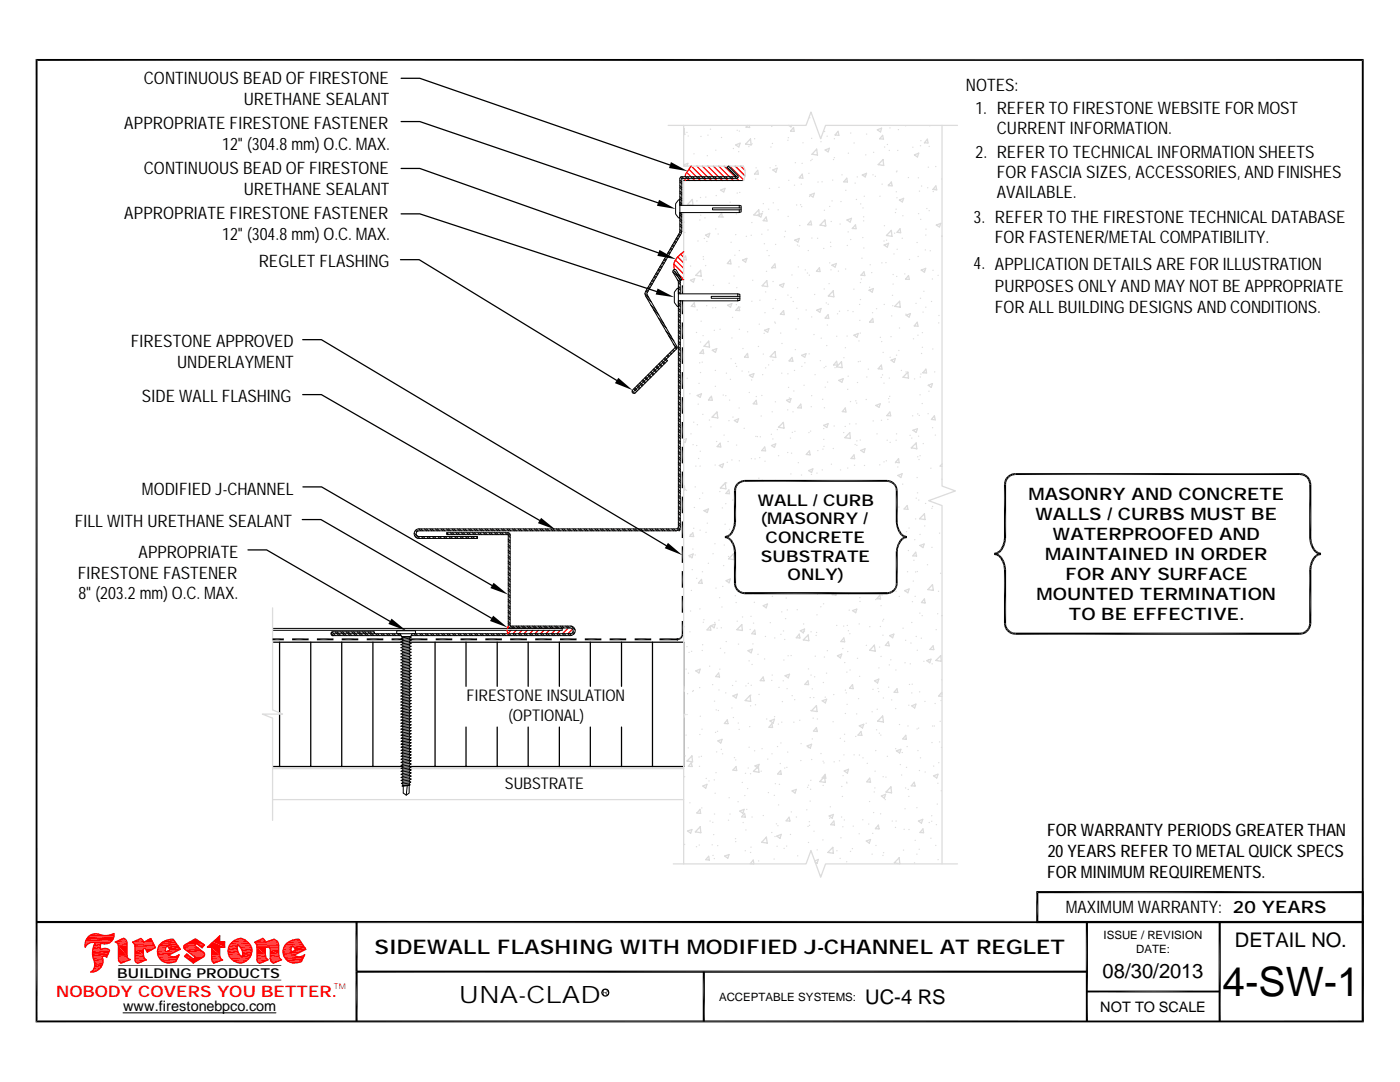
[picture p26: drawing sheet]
<svg xmlns="http://www.w3.org/2000/svg" width="279mm" height="216mm" viewBox="0 0 279 216" stroke-linecap="round" stroke-linejoin="round" font-family="sans-serif">
<defs><g id="words">
<text font-size="8.1" x="244" y="198.7">4-SW-1</text>
<text font-size="4.8" x="91.6" y="200.1">UNA-CLAD</text>
<g font-size="4">
<text x="74.7" y="190.4">SIDEWALL FLASHING WITH MODIFIED J-CHANNEL AT REGLET</text>
<text x="246.5" y="189">DETAIL NO.</text>
<text x="220" y="195.1">08/30/2013</text>
<text x="172.6" y="200.3">UC-4 RS</text>
</g>
<g font-size="3.4">
<text x="28.7" y="16.8">CONTINUOUS BEAD OF FIRESTONE</text>
<text x="48.6" y="21">URETHANE SEALANT</text>
<text x="192.8" y="18.2">NOTES:</text>
<text x="194.6" y="22.7">1. REFER TO FIRESTONE WEBSITE FOR MOST</text>
<text x="24.8" y="25.8">APPROPRIATE FIRESTONE FASTENER</text>
<text x="44.4" y="30">12&quot; (304.8 mm) O.C. MAX.</text>
<text x="198.9" y="26.7">CURRENT INFORMATION.</text>
<text x="28.7" y="34.8">CONTINUOUS BEAD OF FIRESTONE</text>
<text x="194.7" y="31.6">2. REFER TO TECHNICAL INFORMATION SHEETS</text>
<text x="198.9" y="35.6">FOR FASCIA SIZES, ACCESSORIES, AND FINISHES</text>
<text x="48.6" y="38.9">URETHANE SEALANT</text>
<text x="198.9" y="39.6">AVAILABLE.</text>
<text x="24.8" y="43.8">APPROPRIATE FIRESTONE FASTENER</text>
<text x="44.4" y="48">12&quot; (304.8 mm) O.C. MAX.</text>
<text x="194.3" y="44.5">3. REFER TO THE FIRESTONE TECHNICAL DATABASE</text>
<text x="51.6" y="53.3">REGLET FLASHING</text>
<text x="194.3" y="53.8">4. APPLICATION DETAILS ARE FOR ILLUSTRATION</text>
<text x="198.5" y="48.5">FOR FASTENER/METAL COMPATIBILITY.</text>
<text x="198.5" y="58.2">PURPOSES ONLY AND MAY NOT BE APPROPRIATE</text>
<text x="198.5" y="62.5">FOR ALL BUILDING DESIGNS AND CONDITIONS.</text>
<text x="26.1" y="69.3">FIRESTONE APPROVED</text>
<text x="35.3" y="73.4">UNDERLAYMENT</text>
<text x="28.3" y="80.3">SIDE WALL FLASHING</text>
<text x="28.3" y="98.7">MODIFIED J-CHANNEL</text>
<text x="205.2" y="99.8">MASONRY AND CONCRETE</text>
<text x="14.9" y="105.2">FILL WITH URETHANE SEALANT</text>
<text x="206.7" y="103.8">WALLS / CURBS MUST BE</text>
<text x="210.1" y="107.8">WATERPROOFED AND</text>
<text x="27.6" y="111.3">APPROPRIATE</text>
<text x="208.6" y="111.8">MAINTAINED IN ORDER</text>
<text x="15.5" y="115.4">FIRESTONE FASTENER</text>
<text x="15.7" y="119.6">8&quot; (203.2 mm) O.C. MAX.</text>
<text x="206.9" y="119.7">MOUNTED TERMINATION</text>
<text x="212.6" y="115.7">FOR ANY SURFACE</text>
<text x="213.3" y="123.7">TO BE EFFECTIVE.</text>
<text x="209" y="166.9">FOR WARRANTY PERIODS GREATER THAN</text>
<text x="209.1" y="171.1">20 YEARS REFER TO METAL QUICK SPECS</text>
<text x="209" y="175.2">FOR MINIMUM REQUIREMENTS.</text>
<text x="212.7" y="182.2">MAXIMUM WARRANTY: 20 YEARS</text>
</g>
<g font-size="3.2">
<text x="151.2" y="100.9">WALL / CURB</text>
<text x="151.8" y="104.6">(MASONRY /</text>
<text x="151.8" y="112.1">SUBSTRATE</text>
<text x="152.8" y="108.3">CONCRETE</text>
<text x="157.2" y="115.8">ONLY)</text>
<text x="93.1" y="139.9">FIRESTONE INSULATION</text>
<text x="101.5" y="143.8">(OPTIONAL)</text>
<text x="100.8" y="157.4">SUBSTRATE</text>
</g>
<text font-size="3.2" fill="#f00" x="11.2" y="198.9">NOBODY COVERS YOU BETTER.</text>
<g font-size="2.9">
<text x="24.6" y="201.8">www.firestonebpco.com</text>
<text x="219.6" y="201.9">NOT TO SCALE</text>
</g>
<text font-size="2.7" x="23.4" y="195.1">BUILDING PRODUCTS</text>
<g font-size="2.3">
<text x="220.2" y="187.4">ISSUE / REVISION</text>
<text x="226.8" y="190.2">DATE:</text>
<text x="143.5" y="199.7">ACCEPTABLE SYSTEMS:</text>
</g>
<text font-size="1.6" fill="#f00" x="66.6" y="197.3">TM</text>
<text font-size="1.6" x="120.1" y="198.5">R</text>
</g></defs>
<g fill="#000">
<path d="M131.5 39.9l3.3 1.8-3.7-.6zM133.9 32.3l3.3 1.9-3.7-.7zM136.1 56.9l.3 1.7h-.3zM136.1 56.9h.3v1.7zM123.4 75.4l2.8 2.5-3.5-1.4zM146.6 97.4l.3 .1-.4 .4zM146.8 96.8l.3 .2-.5 .4zM146.9 97.5v.4h-.4zM147.1 96.4l.3 .2-.6 .2zM146.6 97.4l.5-.4-.2 .5zM146.8 96.8l.6-.2-.3 .4zM147.1 96.4l.5-.3 .1 .3z"/>
<path d="M147.1 96.4h.6l-.3 .2zM147.6 96.1l.5-.3 .1 .4zM147.6 96.1l.6 .1-.5 .2zM148.1 95.8h.5v.3zM148.1 95.8l.5 .3-.4 .1zM177 95.8l.5 .4-.5-.1zM177 95.8h.6l-.1 .4zM177.6 95.8l.3 .6-.4-.2zM177.6 95.8l.5 .3-.2 .3zM178.1 96.1l.2 .5-.4-.2zM178.1 96.1l.4 .3-.2 .2zM178.3 96.6l.2-.2 .1 .6z"/>
<path d="M178.6 97l.3-.2-.2 .7zM178.7 97.5l.4-.1-.3 .5zM178.5 96.4l.4 .4-.3 .2zM178.9 96.8l.2 .6-.4 .1zM179.1 97.4l.1 .5h-.4zM200.4 96.1l.4 .1-.4 .4zM200.7 95.5l.3 .2-.6 .4zM200.4 96.6l.4-.4v.4zM201 95l.3 .3-.6 .2zM200.4 96.1l.6-.4-.2 .5zM200.7 95.5l.6-.2-.3 .4zM201 95l.5-.3 .2 .3z"/>
<path d="M201 95h.7l-.4 .3zM201.5 94.7l.6-.3v.5zM201.5 94.7l.6 .2-.4 .1zM202.1 94.4h.5v.4zM202.1 94.4l.5 .4-.5 .1zM259.4 94.4l.5 .5-.5-.1zM259.4 94.4h.6l-.1 .5zM260 94.4l.3 .6-.4-.1zM260 94.4l.6 .3-.3 .3zM260.6 94.7l.1 .6-.4-.3zM261 95v.7l-.3-.4zM260.6 94.7l.4 .3-.3 .3z"/>
<path d="M261 95.7l.4-.2-.2 .7zM261.2 96.2l.4-.1-.3 .5zM261 95l.4 .5-.4 .2zM261.4 95.5l.2 .6-.4 .1zM261.6 96.1l.1 .5h-.4zM98.5 116.3l2.9 2.4-3.5-1.4zM108 103.3l2.9 2.4-3.5-1.3zM133.3 108.3l2.9 2.5-3.5-1.4zM144.7 107l.4-.2 .1 .4zM144.7 107l.5 .2-.5 .2zM145.1 106.8l.4-.2 .2 .3zM144.7 107l.4 .4h-.4z"/>
<path d="M145.1 106.8l.6 .1-.5 .3zM144.7 107l.5 .1-.1 .3zM145.8 106.3l.3 .2-.6 .1zM145.2 107.1l.3 .6-.4-.3zM145.5 106.6l.6-.1-.4 .4zM145.2 107.1l.5 .3-.2 .3zM146.2 105.6l.3 .2-.7 .5zM145.7 107.4l.1 .6-.3-.3zM145.8 106.3l.7-.5-.4 .7zM145.7 107.4l.4 .4-.3 .2zM146.4 104.9l.4 .1-.6 .6zM145.8 108l.3-.2 .1 .9z"/>
<path d="M146.5 104.2h.4l-.5 .7zM146.2 108.7l.3-.2-.1 .9zM146.4 109.4l.4-.1-.3 .9zM146.5 116.4h.4l-.3 .6zM146.2 105.6l.6-.6-.3 .8zM146.1 107.8l.4 .7-.3 .2zM146.6 117l.3-.1-.1 .6zM146.9 104.2l-.1 .8-.4-.1zM146.5 108.5l.3 .8-.4 .1zM146.8 117.5l.3-.2v.6zM146.8 109.3l.1 .8-.4 .1zM146.9 116.4v.5l-.3 .1z"/>
<path d="M146.9 116.9l.2 .4-.3 .2zM147.1 117.3l.3 .3-.3 .3zM147.1 117.9l.3-.3 .2 .7zM147.4 117.6l.3 .3-.1 .4zM147.7 117.9l.4 .6-.5-.2zM147.7 117.9l.5 .2-.1 .4zM148.2 118.1l.4 .5-.5-.1zM148.2 118.1l.4 .1v.4zM177 118.2l.6 .3-.6 .1zM177 118.2l.5-.1 .1 .4zM177.5 118.1l.4-.2 .2 .4zM177.5 118.1l.6 .2-.5 .2z"/>
<path d="M177.9 117.9l.4-.3 .2 .3zM177.9 117.9h.6l-.4 .4zM178.6 117.3l.3 .2-.6 .1zM178.3 117.6l.6-.1-.4 .4zM178.7 116.9l.4 .1-.5 .3zM178.8 116.4h.4l-.5 .5zM178.8 104.2h.4l-.3 .8zM178.6 117.3l.5-.3-.2 .5zM178.9 109.3l.3 .1-.4 .7zM178.9 105l.3-.1v.9zM179.2 116.4l-.1 .6-.4-.1zM179.2 108.5l.3 .2-.6 .6z"/>
<path d="M179.2 104.2v.7l-.3 .1zM179.2 105.8l.3-.2v.9zM179.2 109.4v.8l-.4-.1zM179.2 104.9l.3 .7-.3 .2zM179.5 108.7l-.3 .7-.3-.1zM179.5 105.6l.4 .7-.4 .2zM179.5 107.8l.4 .2-.7 .5zM179.5 106.5l.4-.2v.6zM179.2 108.5l.7-.5-.4 .7zM179.9 106.3l.3 .3-.3 .3zM179.9 107.4l.3 .3-.7 .1zM180.2 106.6l.2 .6-.5-.3z"/>
<path d="M179.5 107.8l.7-.1-.3 .3zM180.2 106.6l.4 .2-.2 .4zM179.9 107.4l.5-.3 .2 .3zM180.6 106.8l.4 .6-.6-.2zM179.9 107.4h.7l-.4 .3zM180.6 106.8l.4 .2v.4zM180.4 107.1l.6-.1v.4zM180.4 107.1l.6 .3h-.4zM198.4 110.3l.5-.1 .2 .4zM198.4 110.3l.7 .3-.6 .1zM198.5 110.3l.4 .5-.5-.1zM198.9 110.2l.4-.3 .3 .4z"/>
<path d="M198.5 110.3l.6 .1-.2 .4zM198.9 110.2l.7 .1-.5 .3zM199.1 110.4l.2 .7-.4-.3zM199.6 109.6l.4 .2-.7 .1zM199.1 110.4l.5 .4-.3 .3zM199.3 109.9l.7-.1-.4 .5zM199.6 110.8v.7l-.3-.4zM200 108.9l.4 .2-.8 .5zM199.6 110.8l.4 .4-.4 .3zM199.6 109.6l.8-.5-.4 .7zM199.6 111.5l.4-.3v.9zM200.3 108.1l.4 .1-.7 .7z"/>
<path d="M200 112.1l.4-.1-.1 .9zM200.4 107.4h.4l-.5 .7zM200.3 112.9l.4-.1-.3 .9zM200 111.2l.4 .8-.4 .1zM200.7 108.2l-.3 .9-.4-.2zM200.4 112l.3 .8-.4 .1zM200.8 107.4l-.1 .8-.4-.1zM200.7 112.8l.1 .9h-.4zM261.3 107.4h.4l-.3 .8zM261.4 108.2l.4-.1-.1 1zM261.4 112.8l.4 .1-.5 .8zM261.7 109.1l.3-.2 .1 .9z"/>
<path d="M261.7 112l.3 .1-.6 .7zM261.7 107.4l.1 .7-.4 .1zM261.8 108.1l.2 .8-.3 .2zM261.8 112.9l-.1 .8h-.4zM262 108.9l.4 .7-.3 .2zM262 112.1l-.2 .8-.4-.1zM262.1 109.8l.3-.2 .1 .7zM262.1 111.2l.3 .3-.7 .5zM262.4 109.6l.4 .3-.3 .4zM261.7 112l.7-.5-.4 .6zM262.8 109.9l.2 .7-.5-.3zM262.1 111.2l.4-.4 .3 .3z"/>
<path d="M262.8 109.9l.4 .3-.2 .4zM262.1 111.2l.7-.1-.4 .4zM263.2 110.2l.4 .5-.6-.1zM262.5 110.8l.5-.4 .2 .4zM263.2 110.2l.5 .1-.1 .4zM262.5 110.8h.7l-.4 .3zM263 110.4l.6-.1 .1 .4zM263 110.4l.7 .3-.5 .1zM78.1 123.4l3 2.5-3.6-1.4zM98.4 122.9l2.9 2.3-3.5-1.3zM135.2 127.4l.4 .3-.4 .1zM135.2 127.4l.3-.1 .1 .4z"/>
<path d="M135.5 127.3l.3-.1 .2 .2zM135.5 127.3l.5 .1-.4 .3zM136 126.9l.3 .1-.5 .2zM136.1 126.5h.3l-.4 .4zM135.8 127.2l.5-.2-.3 .4zM136 126.9l.4-.4-.1 .5zM200.4 124.4h.4l-.4 .6zM200.4 125l.4-.1-.1 .6zM200.7 125.5l.3-.2v.7zM200.8 124.4v.5l-.4 .1zM200.8 124.9l.2 .4-.3 .2zM201 125.3l.3 .4-.3 .3z"/>
<path d="M201.3 125.7l.2 .7-.5-.4zM201.3 125.7l.4 .3-.2 .4zM201.7 126l.4 .6-.6-.2zM201.7 126l.4 .2v.4zM202.1 126.2l.5 .5-.5-.1zM202.1 126.2h.5v.5zM259.4 126.2l.6 .4-.6 .1zM259.4 126.2h.5l.1 .4zM259.9 126.2l.4-.2 .3 .4zM259.9 126.2l.7 .2-.6 .2zM260.3 126l.4-.3 .3 .3zM260.3 126h.7l-.4 .4z"/>
<path d="M261 125.3l.4 .2-.7 .2zM260.7 125.7l.7-.2-.4 .5zM261.2 124.9l.4 .1-.6 .3zM261.3 124.4h.4l-.5 .5zM261 125.3l.6-.3-.2 .5zM261.7 124.4l-.1 .6-.4-.1z"/>
</g>
<g fill="none" stroke="#000" stroke-width=".25">
<path d="M80.1 15.6h3.7l49.9 17.3M80.1 24.3h3.7l47.5 16.2M79.9 51.8h3.8l39.4 24.1M60.4 78.7h3.7l43.6 25.1M60.4 67.8h3.7l68.9 41.1M60.5 97.2h3.7l34 19.6M49.5 109.7h3.7l24.7 14.3M60.3 103.7h3.8l34 19.7M54.4 128.1h26M55.8 128.1v14.1M62 128.1v24.9M66.5 126.1a.38 .38 0 0 0-.4 .3 .38 .38 0 0 0 .4 .4"/>
<path d="M68.2 128.1v24.9M74.4 128.1v24.9M81.7 128.1h54.7v24.9h-54.6M86.8 128.1v24.9M93 128.1v8.8M99.2 128.1v8.8M105.4 128.1v8.8M111.6 128.1v8.8M117.8 128.1v8.8M124 128.1v8.8M130.2 128.1v24.9M54.4 153h26"/>
<path d="M55.8 142.5v10.5M93 145.1v7.9M99.2 145.1v7.9M105.4 145.1v7.9M111.6 145.1v7.9M117.8 145.1v7.9M124 145.1v7.9"/>
</g>
<g fill="none" stroke="#000" stroke-width=".38">
<path d="M148.6 95.9h28.4M179 97.9v6.3M202.6 94.6h56.8M179 110.1v6.3M54.4 127.6h2.2M58.3 127.6h3.3M63.2 127.6h3.3M68.2 127.6h3.3M73.2 127.6h3.3M78.1 127.6h2.3M81.7 127.6h3.6M87 127.6h3.3"/>
<path d="M91.9 127.6h3.3M96.9 127.6h3.3M101.8 127.6h3.4M106.8 127.6h3.3M111.8 127.6h3.3M116.7 127.6h3.3M121.7 127.6h3.3M126.7 127.6h3.3M131.6 127.6h3.6"/>
</g>
<path d="M146.7 97.9v6.3M200.6 96.6v10.8M261.5 96.6v10.8M146.7 110.1v6.3M148.6 118.4h28.4M200.6 113.7v10.7M261.5 113.7v10.7M202.6 126.4h56.8M243.4 184v19.8" fill="none" stroke="#000" stroke-width=".42"/>
<g fill="none" stroke="#dcdcdc" stroke-width=".25">
<path d="M133.3 25h27.6l.9-2.6 2 5.3 1-2.7h26.3M136.4 25v8.1h11.9a2.81 2.81 0 0 1 0 2.9M136.4 36v5M136.4 25.7h.1l.2 1.1h-.3M136.4 32.9l.9-.3-.2 .5M136.4 32.9l.3 .2M137.1 26.4h.1M137.3 27.1h.1M138.5 30.7h.1M139.8 39.4h.1M139.9 27.2h.1M140.8 39.3h.1"/>
<path d="M141.1 31.1h.1M141.3 27h.1M141.8 25.8h.1M142.8 30h.1M142.9 39h.1M143.8 37.9l.9-.3-.3 .7zM144 27.4h.1M146.3 29.6h.1M146.8 28.9l.9-.3-.3 .7zM147.1 38.5h.1M147.1 26h.1M147.4 30.3h.1"/>
<path d="M147.5 26.2h.1M147.6 38.4h.1M149.2 25l-.3 .4h.7l-.1-.4M149.4 29.3h.1M149.8 27.7l.1 1.2-1.1-.2zM150.1 28.7h.1M150.6 27.7h.1M150.8 35.7h.1M150.9 33.5h.1M151.2 34l.1 .8-.7-.1zM153.5 37.6h.1M153.7 33.5h.1"/>
<path d="M153.8 29.3h.1M154 25.2h.1M154.1 28.6h.1M154.2 33.9l.9-.3-.2 .7zM154.8 34.3h.1M154.8 33.1h.1M155.4 37.4h.1M157.2 28h.1M157.3 27.5h.1M157.4 25l.5 .3 .1-.3M157.4 36h.1M158.4 25.4l.1 .8h-.7z"/>
<path d="M158.5 37h.1M158.7 32.5h.1M159.9 36.7h.1M160.1 32.6h.1M160.1 34.8l.1 .8-.7-.1zM160.2 28.5h.1M161.4 34.6h.1M161.5 39.2h.1M161.6 23.5h.1M161.6 38.9l.9-.3-.2 .7zM161.8 32h.1M162 27.6h.1"/>
<path d="M162.1 31.8h.1M163 29.8l.2 1.1-1.1-.1zM163.2 36.3h.1M163.8 28.3h.1M164 36.3h.1M164.5 26.2h.1M164.7 29.9l.8-.3-.2 .7zM165.1 27.2h.1M166.2 35.9h.1M166.3 31.8h.1M166.5 27.7h.1M166.5 31.5h.1"/>
<path d="M167.3 26.2l.1 .8-.7-.1zM168 34.9h.1M168.8 38h.1M169 35.6l.1 .7h-.7zM169.3 30.6h.1M169.8 26.5h.1M170.4 28.5h.1M170.6 36.5h.1M170.9 39.8h.1M171.1 35.3h.1M172.1 34.9l.8-.3-.2 .7zM172.5 39.2h.1"/>
<path d="M172.6 35h.1M172.8 30.9h.1M172.9 26.8h.1M174.2 34.9h.1M174.3 30.4h.1M174.7 35.2h.1M175.1 25.9l.8-.3-.2 .7zM175.6 39.2h.1M176 36.7h.1M176.1 27l.2 .8-.7-.1zM176.2 31.8l.2 1.2-1.1-.1zM176.5 29.3h.1"/>
<path d="M177.1 28.8h.1M177.3 36.8h.1M177.5 30h.1M177.6 25.5h.1M177.9 36.3l.2 .8-.8-.1zM178.9 38.3h.1M178.9 34.3h.1M179 34.1h.1M179 39.5h.1M179.2 30h.1M179.3 25.9h.1M179.5 39.9l.8-.3-.2 .7z"/>
<path d="M180.7 25.1h.1M181.3 35.4h.1M182.2 29.4h.1M182.5 30.9l.8-.3-.2 .7zM183.3 35.5h.1M183.5 38.1h.1M183.7 29.1h.1M183.8 28.1h.1M183.9 37.1h.1M185.1 27.8l.1 .7h-.7zM185.1 37.5h.1M185.3 33.4h.1"/>
<path d="M185.4 29.2h.1M185.5 25.1h.1M186.2 38.2h.1M186.6 37.7h.1M186.7 33.2h.1M186.8 37.1l.1 .8-.7-.1zM187.9 35.7h.1M188 25v72l2.7 1-5.4 1.9 2.7 1v71.5M136.4 42.4v16.2M136.4 51.6l.4-.5 .2 .8-.6-.1M136.5 44.3h.1M136.7 46.4h.1"/>
<path d="M137.8 55.9l.8-.3-.2 .7zM137.8 53.1h.1M138.2 41l-1-.2 1-1 .1 1.2M139.1 40.1h.1M139.3 48.1h.1M139.7 43.9h.1M139.8 53.9l.2 1.2-1.1-.2zM139.8 42.9h.1M140.2 55.8h.1M140.3 51.2h.1M140.4 51.7h.1M140.5 47.6h.1"/>
<path d="M140.7 43.5h.1M140.8 46.9l.8-.3-.2 .7zM140.8 53h.1M141.1 48.2h.1M142.4 56.9h.1M142.8 45.7h.1M143.3 46.7h.1M144 42.5l.1 .8h-.7zM144.4 43.3h.1M145.5 56.5h.1M145.6 52h.1M145.7 40.3h.1"/>
<path d="M145.8 51.9l.1 .8-.7-.1zM145.9 48.3h.1M146.5 55.1h.1M146.6 50.9h.1M146.8 46.8h.1M146.9 42.7h.1M147 57.4h.1M147.4 53.3h.1M147.5 50h.1M148.2 51.9l.9-.3-.3 .7zM148.8 51.6h.1M148.9 47.2h.1"/>
<path d="M149.9 46.9h.1M150 44.4h.1M150.2 55.9h.1M151.2 42.9l.9-.3-.3 .7zM151.4 41.9l.2 1.2-1.1-.2zM151.6 59.9h.1M152 46.7h.1M152.2 42.2h.1M152.3 40.6h.1M152.5 48.6h.1M152.8 58.3h.1M152.9 43.3l.2 .8-.8-.1z"/>
<path d="M153 54.1h.1M153 56l.2 1.2-1.1-.2zM153.1 50h.1M153.2 45.9h.1M153.4 41.7h.1M153.5 51h.1M154.1 53.6h.1M154.3 56.2h.1M154.3 40.5h.1M154.6 52.7l.2 .7h-.7zM154.8 59.8h.1M154.8 48.8h.1"/>
<path d="M155.3 41.9h.1M155.6 56.9l.9-.3-.3 .7zM156.5 47.2h.1M156.7 46.1h.1M157.2 58.9h.1M157.3 43.2h.1M157.9 59.4h.1M158 54.9h.1M158.6 47.9l.9-.3-.2 .7zM159 40.9h.1M159.1 48.9h.1M159.2 57.4h.1"/>
<path d="M159.3 53.3h.1M159.5 49.1h.1M159.6 45h.1M159.8 40.9h.1M160 41.2h.1M160.7 53.8h.1M161.1 54.5h.1M161.3 50h.1M161.5 54.9h.1M161.8 44.1l.2 .8-.8-.1zM162 47.5h.1M162.6 58.8h.1"/>
<path d="M163.2 47.5h.1M163.5 53.4l.2 .8-.8-.1zM164.4 49.6h.1M164.5 57.7h.1M164.5 42h.1M164.5 45.1h.1M164.6 43.9l.2 1.2-1.1-.2zM165.4 56.6h.1M165.6 52.5h.1M165.6 41.2h.1M165.7 48.3h.1M165.8 49.2h.1"/>
<path d="M165.8 53.8h.1M165.9 44.2h.1M166 52.9l.9-.3-.2 .7zM166 40.1h.1M166.3 58l.1 1.2-1.1-.1zM167.3 54.1h.1M167.6 44.7h.1M167.8 40.2h.1M168.7 53.7h.1M169 43.9l.9-.3-.2 .7zM169.1 49h.1M169.2 46.3h.1"/>
<path d="M169.8 47.8h.1M170.4 57.7h.1M170.7 44.9l.2 .7h-.8zM171.7 59.8h.1M171.7 56.4h.1M171.7 40.7h.1M171.9 55.7h.1M172 51.5h.1M172.2 47.4h.1M172.2 41.5h.1M172.3 43.3h.1M172.3 44.1h.1"/>
<path d="M172.4 49.5h.1M172.4 54.2l.2 .8-.8-.1zM173.4 57.9l.9-.3-.2 .7zM173.5 57.3h.1M173.7 52.8h.1M173.9 54.4h.1M176 52.5h.1M176.4 48.1h.1M176.4 48.9l.9-.3-.2 .7zM176.5 45h.1M176.8 52.4h.1M176.9 47.9h.1"/>
<path d="M177.9 46l.1 1.2-1.1-.2zM178.1 58.9h.1M178.2 54.8h.1M178.2 56.7h.1M178.4 50.7h.1M178.5 46.5h.1M178.7 42.4h.1M178.8 41.7h.1M178.9 55.2h.1M179 49.7h.1M179.6 45.6l.1 .8h-.7zM180 47.5h.1"/>
<path d="M180.2 43.1h.1M180.6 54.7h.1M181.3 55l.2 .8-.8-.1zM181.5 51.8h.1M183 48.4h.1M183.2 51.2h.1M183.3 42.6h.1M183.7 59.5h.1M183.7 43.8h.1M183.9 53.9l.8-.3-.2 .7zM184.4 58.1h.1M184.5 54h.1"/>
<path d="M184.7 49.9h.1M184.7 46.9h.1M184.8 45.7h.1M185 41.6h.1M185.4 42h.1M185.6 50h.1M186.1 55.7h.1M186.2 53.9h.1M186.9 44.9l.8-.3-.2 .7zM187.2 54.9h.1M188 47.1v.1M136.4 60v112.4"/>
<path d="M137.1 75.5h.1M137.7 78.6h.1M138.6 60.4l.1 .8-.7-.1zM139 66.3h.1M139.1 61.8h.1M139.1 78.9l.9-.3-.3 .7zM139.5 76.5h.1M139.6 72.4h.1M139.8 68.2h.1M139.8 74.3h.1M139.9 64.1h.1M140.1 72.3h.1"/>
<path d="M140.3 69.8l.1 .7h-.7zM140.3 67h.1M140.4 70.6h.1M141 61h.1M141.4 68.1l.2 1.2-1.1-.2zM141.7 79.3h.1M142 79.1l.2 .8-.8-.1zM142.2 69.9l.8-.3-.2 .7zM142.2 61.4h.1M142.5 65.9h.1M142.7 73.9h.1M142.7 77.1h.1"/>
<path d="M142.8 61.4h.1M143.7 65.7h.1M144.3 78.8h.1M144.8 79h.1M144.9 74.5h.1M145.2 60.9l.8-.3-.2 .7zM145.6 79.8h.1M145.8 75.7h.1M145.9 71.6h.1M146 67.4h.1M146.2 63.3h.1M146.8 72.5h.1"/>
<path d="M146.9 60.8h.1M147 73.1h.1M147.4 61.2l.2 .8-.7-.1zM147.5 65.7h.1M147.7 61.3h.1M148.1 74h.1M148.3 69.6h.1M149.2 70.5l.1 .8-.7-.1zM149.2 66.2h.1M149.4 74.2h.1M149.5 78.3h.1M149.6 74.9l.9-.4-.3 .8z"/>
<path d="M150 75.8h.1M150 60.1h.1M150.9 79.9l.1 .7h-.7zM150.9 79.1h.1M151.3 69.1h.1M151.5 64.7h.1M152 78.9h.1M152.2 74.8h.1M152.3 70.7h.1M152.5 66.5h.1M152.6 65.9l.9-.3-.3 .7zM152.7 62.4h.1"/>
<path d="M152.8 73.4h.1M153.4 72.8h.1M154.2 71.9h.1M154.3 61.6h.1M154.6 64.3h.1M154.7 70.1l.1 1.2-1.1-.1zM154.7 64.5h.1M155.8 66.5h.1M156 74.5h.1M156 68.5h.1M156.4 62l.1 .8-.8-.1zM157 79.9l.9-.4-.3 .8z"/>
<path d="M157.2 74.6h.1M157.4 77.3h.1M157.5 79.4h.1M158.1 71.3l.1 .8-.7-.1zM158.3 60.2h.1M158.4 78h.1M158.5 73.9h.1M158.7 69.8h.1M158.8 65.7h.1M159 61.5h.1M159.3 63.6h.1M160 70.9l.9-.3-.3 .7z"/>
<path d="M160 73.1h.1M160.4 76.9h.1M160.6 72.4h.1M160.9 61.8h.1M161.5 70.6h.1M162 79h.1M162 63.2h.1M162.4 66.8h.1M162.6 74.8h.1M163 61.9l.9-.3-.3 .7zM163.7 72h.1M163.9 67.5h.1"/>
<path d="M164.2 79.7h.1M164.5 73.4h.1M164.7 77.3h.1M164.8 73.1h.1M164.9 60.5h.1M165 69h.1M165.1 64.9h.1M165.1 76.2h.1M165.3 62.8l.1 .7h-.7zM165.3 60.7h.1M166.6 73.4h.1M167 72.1l.1 .8-.7-.1z"/>
<path d="M167 67.1h.1M167.1 62.6h.1M167.4 75.9l.9-.3-.3 .7zM167.5 62.1h.1M167.9 72.2l.2 1.2-1.1-.2zM168.4 71.4h.1M168.7 69.4h.1M169 67.1h.1M169.2 77.7h.1M169.2 62h.1M169.2 75.1h.1M170.2 62.2h.1"/>
<path d="M170.4 66.9l.9-.4-.3 .8zM170.8 80h.1M171.1 76.3h.1M171.3 72.2h.1M171.4 68h.1M171.5 60.7h.1M171.6 63.9h.1M171.7 66.5h.1M171.7 72.1h.1M172.8 79.7h.1M173 75.2h.1M173.3 73.7h.1"/>
<path d="M174.1 62.4h.1M174.2 63.5l.1 .8h-.7zM174.9 61.6h.1M175.7 67.3h.1M175.9 75.3h.1M175.9 72.9l.1 .8-.7-.1zM175.9 68.2h.1M176.1 74.8h.1M176.2 70.3h.1M176.4 76.5h.1M176.4 60.7h.1M177.3 79.5h.1"/>
<path d="M177.5 75.4h.1M177.5 79.1h.1M177.6 71.3h.1M177.8 67.2h.1M177.8 71.9l.9-.4-.3 .8zM177.9 63h.1M178.1 61h.1M178.9 70.9h.1M179.4 69.9h.1M179.5 65.4h.1M179.5 60.1l.2 1.2-1.1-.2zM179.9 73.9h.1"/>
<path d="M180.8 62.7h.1M180.8 74.2h.1M180.8 62.9l.9-.3-.3 .7zM181.2 74.3l.1 1.1-1.1-.1zM182.3 67.6h.1M182.5 75.6h.1M182.6 65h.1M182.8 60.5h.1M183 64.3l.2 .8-.7-.1zM183.2 66.9h.1M183.6 78.8h.1M183.6 75.2h.1"/>
<path d="M183.8 74.6h.1M183.9 70.5h.1M184.1 66.4h.1M184.1 69.3h.1M184.2 62.3h.1M184.7 61.3h.1M184.8 73.7l.1 .7h-.7zM185.3 76.9l.8-.4-.3 .8zM185.4 78.1h.1M185.9 60.2h.1M186.1 69.6h.1M186.5 74.2h.1"/>
<path d="M187.3 64.4h.1M187.4 62.9h.1M136.4 97.1l.2-.1 .1 .7h-.3M136.4 87.8l.6-.3-.3 .8-.3-.2M137 97.8h.1M137.9 86.6h.1M138.3 88.7h.1M138.4 84.2h.1M138.7 97.2h.1M138.9 93h.1M139 88.9h.1M139.1 84.8h.1"/>
<path d="M139.3 80.6h.1M139.4 91.5h.1M139.6 99.5h.1M139.7 93h.1M139.7 90h.1M140.2 98.4h.1M140.3 82.7h.1M141.6 83.8h.1M141.9 85.2h.1M142.7 92.8h.1M143 88.1h.1M143.1 82.2l.2 1.2-1.2-.2z"/>
<path d="M143.6 92.9l.8-.4-.3 .8zM143.6 98.1h.1M143.7 88.4l.1 .8-.7-.1zM144.3 96.9h.1M144.5 86.8h.1M144.7 96.4l.2 1.1-1.1-.1zM145 96.4h.1M145.1 92.2h.1M145.3 88.1h.1M145.5 97.7l.1 .8h-.7zM145.5 83.9h.1M146 91.8h.1"/>
<path d="M146.2 99.8h.1M146.3 83.2h.1M146.6 83.9l.8-.3-.2 .7zM147 88.8h.1M147.5 81.4h.1M147.5 91.9h.1M148.5 85.5h.1M149.9 91.5h.1M150.7 91.6h.1M150.8 87.1h.1M151.1 87.1h.1M151.4 95.4h.1"/>
<path d="M151.6 91.3h.1M151.7 87.2h.1M151.9 83h.1M152.1 95.8h.1M152.6 89.2l.2 .8-.8-.1zM152.7 92h.1M153.9 86.7h.1M154 88.9l.8-.3-.2 .7zM154.1 82.2h.1M154.2 87.6h.1M154.7 95.9h.1M154.7 80.2h.1"/>
<path d="M155.1 85.7h.1M155.4 85.3l.9-1 .2 1.1zM155.4 90.9h.1M157.2 81.8h.1M157.2 90.3h.1M157.7 87.4h.1M157.8 94.6h.1M157.9 90.4h.1M158.1 86.3h.1M158.2 82.2h.1M158.6 86.1h.1M159.3 92.3h.1"/>
<path d="M159.8 80.6l.1 .8h-.7zM159.9 94.8h.1M161.4 93.9l.8-.3-.2 .7zM161.4 86.3h.1M161.5 90l.2 .8-.8-.1zM161.8 86h.1M161.9 81.2h.1M161.9 94.7h.1M163 94.4h.1M163.2 89.9h.1M164.1 93.8h.1M164.2 89.6h.1"/>
<path d="M164.4 84.9l.9-.4-.3 .8zM164.4 85.5h.1M164.4 87.7h.1M164.4 89.1h.1M164.5 81.4h.1M165.9 92.6h.1M166.3 89.5h.1M166.5 85h.1M167.7 93.8h.1M168.4 86.3h.1M168.7 85.1h.1M168.7 81.4l.1 .8-.7-.1z"/>
<path d="M169.2 93.4h.1M169.5 84.6h.1M169.6 86.3l.1 1.2-1.1-.2zM169.7 80.1h.1M170.4 90.8l.2 .7h-.8zM170.5 92.8h.1M170.6 88.7h.1M170.8 84.6h.1M170.9 80.4h.1M171 88.9h.1M171 88h.1M171.7 87.8h.1"/>
<path d="M171.8 89.9l.8-.4-.2 .8zM172.5 92.9h.1M174.2 84h.1M174.8 80.9l.9-.3-.3 .7zM175 86.6h.1M175.6 92.8h.1M175.9 83.9h.1M176.4 92.2h.1M176.9 91.9h.1M177 87.8h.1M177.2 83.7h.1M177.4 80.2h.1"/>
<path d="M177.6 82.2l.2 .8-.8-.1zM177.6 88.3h.1M178.7 92.3h.1M178.8 87.8h.1M178.9 86.6h.1M179.2 93.2h.1M179.2 94.9l.8-.4-.2 .8zM179.3 91.5l.2 .8-.8-.1zM180.1 96.6h.1M181.6 86.9h.1M181.9 89.4l.9-1 .2 1.1zM181.9 87.4h.1"/>
<path d="M182.1 83h.1M182.2 85.9l.9-.3-.3 .7zM182.8 99.4h.1M183 95.3h.1M183.1 98.3h.1M183.1 91.1h.1M183.1 82.6h.1M183.3 87h.1M183.3 99.8h.1M183.4 91.7h.1M183.4 82.9h.1M183.6 90.9h.1"/>
<path d="M184 80.5h.1M184.2 88.5h.1M185.2 82.5h.1M185.8 93.4h.1M186.1 85.3h.1M186.5 83l.1 .8-.7-.1zM186.6 86.8h.1M188 95.6h.1M188 92.6l-.4 .4h.4M137.5 110.9l.8-.4-.2 .8zM137.6 111.1h.1M137.8 106.6h.1"/>
<path d="M138 117.8h.1M138.1 113.7h.1M138.3 106.3l.1 .8-.7-.1zM138.3 109.6h.1M138.4 105.4h.1M138.6 101.3h.1M138.7 110.7h.1M139 115.4h.1M139.7 105.8h.1M140 115.6l.1 .8-.7-.1zM140.2 114.1h.1M140.5 101.9l.9-.3-.3 .7z"/>
<path d="M140.9 106.2h.1M141 101.7h.1M141.1 104.4h.1M141.4 112.4h.1M142.3 110.5h.1M142.7 108.5h.1M142.9 117.3h.1M143.6 119.3h.1M144.1 101.3h.1M144.2 117h.1M144.4 112.9h.1M144.5 108.8h.1"/>
<path d="M144.7 104.6h.1M144.8 100.5h.1M144.9 115.9l.9-.4-.3 .8zM145.4 111h.1M145.6 105.6h.1M146.4 110.5l.1 1.2-1.1-.2zM146.7 118.9h.1M154.1 119h.1M156.9 119.3h.1M163.2 118.5h.1M166.4 118.4l-.3 .3h.7v-.3M169.4 118.4h.1"/>
<path d="M171.6 119.3h.1M174.8 119.6h.1M175.6 118.7l.1 .8h-.7zM176 118.7h.1M178.8 118h.1M179.4 101.2h.1M179.5 119h.1M180.6 117.9l.8-.4-.2 .8zM180.9 106.1h.1M181.1 100.9l.1 .7h-.8zM181.1 114.1h.1M181.3 109.9h.1"/>
<path d="M181.4 105.4h.1M182.2 116h.1M182.4 111.8h.1M182.5 107.7h.1M182.6 119h.1M182.7 103.5h.1M182.7 114.1h.1M182.8 110.2l.1 .8-.7-.1zM183 114h.1M183.5 103.5l1-1 .1 1.2zM183.6 108.8l.8-.3-.2 .8zM183.6 106.6h.1"/>
<path d="M184.5 119.5l.1 .8-.7-.1zM184.5 104.9h.1M184.7 100.5h.1M185.1 112.7h.1M186 109.2h.1M186 101.4h.1M186.1 116.8h.1M186.1 116.7l.2 1.1-1.1-.2zM186.1 101h.1M187.3 118h.1M187.5 106.4h.1M187.7 114.4h.1"/>
<path d="M54.4 121.3v20.3l2 .9h-4l2 .8v20.4M136.4 136.9l.2 1h-.2M136.5 125.1h.1M136.9 133.5h.1M137.1 129h.1M137.2 138.4h.1M137.4 134.3h.1M137.5 130.2h.1M137.7 126.1h.1M137.8 121.9h.1M138 130h.1M138.2 138h.1"/>
<path d="M138.3 137.8h.1M138.9 133.9l.8-.4-.2 .8zM139.6 137.2h.1M139.7 121.5h.1M140.1 129.8h.1M140.2 128.7h.1M140.3 124.2h.1M140.5 123.7h.1M141.6 132.9h.1M141.7 125l.2 .7h-.8zM141.9 124.8l.8-.3-.2 .8zM142.2 136.6h.1"/>
<path d="M142.6 139.9h.1M142.6 124.2h.1M143.1 125.3h.1M143.4 134.3l.2 .8-.8-.1zM143.5 137.7h.1M143.5 123.7h.1M143.6 133.5h.1M143.8 129.4h.1M143.9 125.3h.1M144.1 121.1h.1M144.6 130.3h.1M144.8 138.3h.1"/>
<path d="M144.9 128h.1M146.2 136.8h.1M146.3 138.9l.9-.4-.3 .8zM146.9 135.9h.1M146.9 120.2h.1M147.1 124h.1M147.4 128.5h.1M148 124.6l.2 1.2-1.1-.2zM148.2 123.1h.1M148.8 136.9h.1M149.3 129.8l.9-.3-.3 .8zM149.3 136.4h.1"/>
<path d="M149.5 131.9h.1M149.7 138.8l.1 1.2-1.1-.2zM149.7 125.6h.1M149.8 138.7h.1M149.9 123h.1M149.9 136.7h.1M150.1 132.6h.1M150.2 128.5h.1M150.4 124.3h.1M150.5 120.2h.1M150.6 125.7l.1 .8-.7-.1zM151.3 130.6h.1"/>
<path d="M151.5 138.6h.1M152.3 135.1l.2 .7h-.8zM152.3 120.9l.9-.4-.3 .8zM152.6 131.5h.1M152.7 127h.1M153.7 124.2h.1M154 135.8h.1M154.1 134.7h.1M154.6 127.3h.1M155.4 137.2h.1M155.8 126.6h.1M156 122.1h.1"/>
<path d="M156.1 140h.1M156.3 135.8h.1M156.3 125.9h.1M156.4 131.7h.1M156.6 127.6h.1M156.7 134.8l.9-.3-.3 .8zM156.8 123.4h.1M157.1 137.4h.1M157.1 121.7h.1M157.3 130.9h.1M157.9 130.8h.1M158.1 138.8h.1"/>
<path d="M158.6 139.6h.1M159.1 121.7h.1M159.5 126.5l.1 .8h-.7zM159.7 125.9l.9-.4-.3 .8zM160.3 127.7l1-1 .1 1.1zM160.4 124.5h.1M160.5 125.9h.1M161.2 135.8l.2 .8h-.8zM161.3 133.5h.1M161.7 139.2h.1M161.8 126.1h.1M161.8 134.7h.1"/>
<path d="M162.1 137.5h.1M162.4 139.2h.1M162.6 135h.1M162.7 130.9h.1M162.9 126.8h.1M162.9 126.2h.1M163 122.7h.1M163.8 121.1h.1M164.1 139.8l.9-.3-.3 .8zM164.3 136.2h.1M164.3 120.5h.1M164.5 131.1h.1"/>
<path d="M164.7 139.1h.1M164.9 134.3h.1M165.1 129.8h.1M166.4 138.6h.1M167 124.8h.1M167.1 130.9l.9-.4-.3 .8zM168.2 129.4h.1M168.4 124.9h.1M168.4 127.3l.2 .8-.8-.1zM168.6 132.2h.1M168.7 137.7h.1M168.9 138.3h.1"/>
<path d="M169 134.1h.1M169.1 124.8h.1M169.2 130h.1M169.3 125.9h.1M169.5 121.8h.1M169.6 126.4h.1M169.6 133.7h.1M170.1 136.6l.2 .8-.8-.1zM170.1 121.8l.9-.3-.2 .8zM171.1 131.4h.1M171.3 139.4h.1M171.4 124.5h.1"/>
<path d="M171.5 135h.1M171.6 120h.1M172.9 128.8h.1M173.6 125.1h.1M174.2 137.5h.1M174.5 128.7l.2 1.2-1.1-.1zM174.5 135.8l.9-.3-.3 .8zM175.2 137.4h.1M175.3 138h.1M175.4 133.3h.1M175.5 129.1h.1M175.7 125h.1"/>
<path d="M175.8 120.9h.1M175.8 131h.1M176.1 123.9h.1M176.2 126.7h.1M176.3 139.3h.1M176.3 123.6h.1M177.3 128.1l.2 .8-.8-.1zM177.3 137.1h.1M177.5 132.7h.1M177.5 126.8l.9-.3-.3 .8zM177.8 131.7h.1M177.9 139.7h.1"/>
<path d="M178.8 133.7h.1M179 137.4l.2 .8-.8-.1zM180.2 125.3h.1M180.6 132.2h.1M180.7 127.8h.1M181.5 136.6h.1M181.7 132.5h.1M181.8 128.3h.1M181.9 138.3h.1M181.9 124.2h.1M182 136.5h.1M182.1 120.1h.1"/>
<path d="M182.8 127h.1M183 129.8h.1M183.5 138h.1M183.6 122.3h.1M183.9 127.3h.1M184 122.9h.1M184.4 132h.1M184.6 140h.1M185 131.8l.8-.3-.3 .7zM185.3 131.6h.1M186 132.5h.1M186.2 128.9l.2 .7h-.8z"/>
<path d="M186.8 131.8l.9-1 .2 1.2zM186.8 125.6h.1M187.1 122.5h.1M187.8 139.8h.1M187.9 135.6h.1M188 122.9h.1M188 138.5l-.1-.3-.6 .7h.7M54.4 153.4h25.7M54.4 159.6h82M81.7 153.4h54.7M136.4 142.6l.3-.1-.3 .8M136.6 155h.1"/>
<path d="M136.7 150.8h.1M136.9 146.7h.1M137.1 142.6h.1M137.3 149.2h.1M138 152.2l.1 .8-.7-.1zM138.1 150.8l.1 1.2-1.1-.2zM139.5 151h.1M139.6 152.9h.1M139.7 146.6h.1M139.7 142.9h.1M140 150.9h.1M140.1 145.5h.1"/>
<path d="M140.3 156.8l.8-.3-.3 .8zM140.9 155.3h.1M141.5 155.8h.1M142.5 155.6h.1M142.7 158.3h.1M142.8 146.1h.1M142.9 154.2h.1M142.9 141.6h.1M143 150h.1M143.2 145.9h.1M143.3 147.8l.8-.3-.3 .8zM143.3 141.8h.1"/>
<path d="M143.9 149.5h.1M144.2 150.4h.1M145.2 143.6l.1 .8h-.7zM145.5 159.2h.1M146 141.3h.1M146.3 143.2h.1M146.6 151.2h.1M146.8 151.6h.1M146.9 153l.1 .8-.7-.1zM147.3 160h.1M147.3 144.3h.1M147.5 145.5h.1"/>
<path d="M148.1 156.1h.1M148.6 158.8h.1M148.8 154.3h.1M149.2 157.4h.1M149.3 153.2h.1M149.5 149.1h.1M149.6 145h.1M149.8 140.8h.1M149.8 154.4h.1M150.6 149.8h.1M150.7 152.8l.8-.3-.2 .7zM150.7 140.6h.1"/>
<path d="M151.3 152.9l.2 1.2-1.1-.2zM151.9 153.9h.1M152.1 149.4h.1M153 143.5h.1M153.2 151.5h.1M153.3 158.2h.1M153.7 143.8l.9-.3-.3 .8zM154.1 144.4l.1 .8-.7-.1zM154.1 150.4h.1M154.5 158.7h.1M154.6 143h.1M154.7 156.4h.1"/>
<path d="M155.2 149h.1M155.3 144.5h.1M155.5 156.5h.1M155.7 152.4h.1M155.8 153.8l.1 .7-.7-.1zM155.8 148.3h.1M156 144.1h.1M156.6 153.2h.1M157 153.1h.1M157.2 150.1h.1M158.1 157.8l.8-.3-.2 .7zM158.4 144.1h.1"/>
<path d="M159.6 143.7h.1M159.8 151.8h.1M159.9 148.4h.1M161.1 148.8l.9-.3-.3 .8zM161.2 157.1h.1M161.3 149.2h.1M161.3 156.7h.1M161.7 159.9h.1M161.8 157.5h.1M161.8 155.7h.1M161.8 141.8h.1M162 151.6h.1"/>
<path d="M162.1 147.4h.1M162.3 143.3h.1M162.9 145.2l.2 .8-.8-.1zM162.9 140.8l.2 1.2-1.1-.2zM163.1 143.5h.1M163.8 150.4h.1M164.3 156.7h.1M164.3 151.9h.1M164.4 152.2h.1M164.5 154.9l.2 1.2-1.1-.1zM164.7 154.5l.1 .8-.7-.1zM166.2 144h.1"/>
<path d="M166.5 152h.1M167.5 151.8h.1M167.7 147.3h.1M168 156.9h.1M168.1 158.9h.1M168.2 154.8h.1M168.4 150.6h.1M168.5 153.8l.8-.3-.2 .8zM168.5 146.5h.1M168.5 147.9h.1M168.7 142.4h.1M169 156.1h.1"/>
<path d="M169 156.3h.1M169 140.5h.1M170.4 150.6h.1M170.8 146.9h.1M170.9 142.5h.1M171.5 144.8l.9-.3-.3 .7zM171.5 150.7h.1M171.8 146l.2 .7h-.8zM172.2 151.2h.1M172.8 144.3h.1M173.1 152.3h.1M173.5 159.9h.1"/>
<path d="M173.6 155.3l.1 .8-.7-.1zM174 142h.1M174.5 158h.1M174.6 157.2h.1M174.6 153.9h.1M174.8 149.8h.1M174.9 145.6h.1M175 141.5h.1M175.5 146.3h.1M175.8 146.7h.1M175.9 158.8l.8-.3-.2 .8zM176.1 142.9l.2 1.2-1.1-.2z"/>
<path d="M176.2 155h.1M176.7 159.6h.1M176.8 155.1h.1M177.1 150.9h.1M177.8 157l.1 1.2-1.1-.2zM178.7 149.4h.1M178.7 141.4h.1M178.9 149.8l.9-.3-.3 .7zM179.5 144.6h.1M179.7 152.6h.1M179.9 154.6h.1M180 150.2h.1"/>
<path d="M180.7 157.2h.1M180.8 146.7l.1 .8-.7-.1zM180.9 153.1h.1M181 149h.1M181.2 144.9h.1M181.2 157.5h.1M181.4 158.9h.1M181.4 140.7h.1M181.9 140.8l.9-.3-.3 .8zM182.5 156.1l.1 .7h-.7zM183 145.5h.1M183.2 149.8h.1"/>
<path d="M183.3 145.3h.1M183.5 153.8h.1M183.7 151.2h.1M184.6 154.1h.1M186 148.2h.1M186.1 144.9h.1M186.3 152.9h.1M186.4 144.9h.1M186.6 140.4h.1M187.2 156.3h.1M187.2 154.5l-.9 .3 .6 .4 .3-.7M187.3 152.2h.1"/>
<path d="M187.5 148h.1M187.6 143.9h.1M187.8 157.8h.1M187.9 149.1h.1M134.4 172.4h26.5l.9-2.7 2 5.3 1-2.6h26.3M136.6 168.5h.1M137.2 165.8l.9-.3-.3 .7zM137.7 160.2h.1M139 169h.1M139.1 162.2h.1M139.5 168.6h.1M139.7 161.5l.1 .8-.7-.1z"/>
<path d="M139.7 165l.2 1.2-1.1-.2zM140 161.2h.1M141.4 170.9l.2 .7-.8-.1zM141.7 163.8h.1M142.1 168.6h.1M142.2 164.1h.1M142.3 170.7h.1M142.4 166.5h.1M142.5 171.3h.1M142.6 162.4h.1M143.2 168.7h.1M144.6 170.8l.9-.3-.3 .7z"/>
<path d="M145.4 163.7h.1M145.7 162.4h.1M146.8 167.3h.1M146.8 167.9h.1M147.6 161.8l.9-.3-.2 .8zM148.3 164.1h.1M148.6 162.3l.2 .8-.8-.1zM148.7 169.8h.1M148.8 165.6h.1M149 161.5h.1M149.8 170.1h.1M149.9 169h.1"/>
<path d="M150.1 163h.1M150.4 172.4l-.7-.1 .6-.7 .2 .8M151.4 171.8h.1M152.3 162.7h.1M153 167l.1 1.2-1.1-.1zM154 166.1h.1M154.5 171.4h.1M154.6 166.9h.1M154.9 164.4h.1M155 166.8l.9-.3-.2 .8zM155.1 168.9h.1M155.2 164.8h.1"/>
<path d="M155.4 160.6h.1M156.5 169.3h.1M157 168.8h.1M157.5 163.1l.1 .7h-.7zM157.7 166.5h.1M157.9 162h.1M158.9 163h.1M159.2 170.8h.1M161 161.6h.1M161.2 164.9h.1M161.3 168.1h.1M161.5 164h.1"/>
<path d="M161.5 164.7h.1M162.4 165.9h.1M162.6 171.8l.7-.3-.2 .8-.4-.3M163.1 169.6h.1M163.7 174.6h.1M164.2 167.6h.1M165.5 162.8l.8-.3-.2 .7zM165.6 163.3h.1M165.7 161h.1M166.2 169.1l.1 1.2-1.1-.2zM166.4 163.8l.1 .8-.7-.1zM167 169.8h.1"/>
<path d="M167.6 171.3h.1M167.8 167.2h.1M167.9 163h.1M168.2 165h.1M168.5 163.6h.1M169 172h.1M169.7 169.9h.1M170.1 169.3h.1M170.3 164.8h.1M171.4 166.4h.1M172.2 163.6h.1M172.9 167.8l.8-.3-.2 .7z"/>
<path d="M173.4 164.4h.1M174 170.4h.1M174.2 166.3h.1M174.3 162.1h.1M174.8 168.7h.1M174.8 165.2h.1M175.3 164.6l.1 .8h-.7zM175.7 162.4h.1M176.2 170.7h.1M176.3 170.1h.1M178.1 163.8h.1M178.7 165.1h.1"/>
<path d="M178.8 163.8h.1M179.5 171.2l.1 1.1-1.1-.1zM180.3 169.6h.1M180.4 165.5h.1M180.6 161.4h.1M181.4 165.5h.1M182.5 172.2h.1M182.6 167.7h.1M183 170.4h.1M183 161.2h.1M183.3 163.8l.8-.3-.2 .8zM183.4 169.5h.1"/>
<path d="M184.2 165.4l.1 .8-.7-.1zM185.4 164.1h.1M185.8 167.3h.1M185.9 162.8h.1M185.9 163.9h.1M186.7 168.7h.1M186.9 164.5h.1M187 160.4h.1M187.2 171.5h.1"/>
</g>
<g fill="none" stroke="#f00" stroke-width=".25">
<path d="M136.7 35.2l.1 .1M136.7 35.6v.4M137 34.4l.9 .9M137.2 35.6l.4 .4M137.5 33.8l1.5 1.5M137.9 33.1l-1 1.6-.2 .6M138 33.1l2.1 2.2M138.3 35.6l.4 .4M139.1 33.1l2.1 2.2M139.4 35.6l.4 .4M140.2 33.1l2.1 2.2M140.5 35.6l.4 .4"/>
<path d="M141.3 33.1l2.1 2.2M141.6 35.6l.4 .4M142.4 33.1l2.1 2.2M142.7 35.6l.3 .4M143.4 33.1l2.2 2.2M143.8 35.6l.3 .4M144.5 33.1l2.2 2.2M144.9 35.6l.3 .4M145.6 33.1l2.8 2.8M146 35.6l.3 .4M146.7 33.1l2 2M147.1 35.6l.3 .4"/>
<path d="M147.8 33.1l.8 .9M134.5 52.7l1.9 2M134.8 51.9l1.6 1.7M135.3 51.3l1.1 1.2M135.5 54.8l.9 1M135.8 50.7l.6 .7M136.1 55.8h.3M136.4 50.2l-.3 .3a3.2 3.2 0 0 0-1.6 2.8l.1 .5M136.4 50.2v.1M101.2 125.8l.2 .6M101.4 125l-.1 .4 .2-.3M102 125.8l-.7 .6"/>
<path d="M102.4 125.3v.1M103 125.8l-.6 .6M103.5 125.3v.1M104.1 125.8l-.6 .6M104.6 125.3v.1M105.2 125.8l-.6 .6M105.7 125.3l-.1 .1M106.3 125.8l-.6 .6M106.8 125.3l-.1 .1M107.4 125.8l-.6 .6M107.9 125.3l-.1 .1M108.5 125.8l-.6 .6"/>
<path d="M109.1 125.3l-.2 .1M109.6 125.8l-.6 .6M110.2 125.3l-.2 .1M110.7 125.8l-.6 .6M111.3 125.3l-.2 .1M111.8 125.8l-.6 .6M112.3 125.3l-.1 .1M113.4 125.3l-1.1 1.1M114.3 125.5l-.9 .9"/>
</g>
<g fill="none" stroke="#000" stroke-width=".2">
<path d="M135.4 39.9l.3-.1v3.7l-.3-.1-.6-.8v-1.9zM135.7 39.2l.4 .4M135.7 38.1l.4 .4M135.7 37l.4 .4M135.7 35.9l.4 .4M135.7 39.6l.4 .4M135.7 38.5l.4 .4M135.7 37.4l.4 .4M135.7 36.3l.4 .4M135.8 35.3l.3 .3M136.1 35.3l.4 .3M136.4 36h11.9"/>
<path d="M136.8 35.3l.4 .3M137.2 35.3l.4 .3M137.9 35.3l.4 .3M138.3 35.3l.4 .3M139 35.3l.4 .3M139.4 35.3l.3 .3M140.1 35.3l.4 .3M140.5 35.3l.3 .3M141.2 35.3l.4 .3M141.6 35.3l.3 .3M142.3 35.3l.4 .3M142.7 35.3l.3 .3"/>
<path d="M143.4 35.3l.4 .3M143.8 35.3l.3 .3M144.5 35.3l.4 .3M144.9 35.3l.3 .3M145.1 33.4l2.2 2.1M145.6 35.3l.4 .3M146 35.3l.3 .3M146.6 35.3l.4 .3M128.7 58.6l.8 .8M128.9 59.2l1.1 1M128.9 58.1l.3 .2M129 57.8l.3 .3"/>
<path d="M129.3 57.4l.3 .3M129.5 57.2l.2 .2M129.7 56.7l.3 .3M129.8 56.4l.3 .3M130.1 56l.3 .3M130.3 55.8l.2 .2M130.5 55.3l.3 .3M130.6 55l.3 .3M130.9 54.6l.3 .3M131.1 54.4l.2 .3M131.3 53.9l.3 .3M131.4 53.6l.3 .3"/>
<path d="M131.7 53.2l.3 .3M131.8 53l.3 .3M132.1 52.5l.3 .3M132.2 52.3l.3 .2M132.5 51.8l.3 .3M132.6 51.6l.3 .3M132.9 51.1l.3 .3M133.1 50.9l.2 .2M133.3 50.4l.3 .3M133.4 50.2l.3 .3M133.7 49.7l.3 .3M133.9 49.5l.3 .3"/>
<path d="M134.1 49l.3 .3M134.2 48.8l.3 .3M134.3 54.2l1.7 1.7M134.4 53.9l1.4 1.4M134.5 48.3l.3 .3M134.7 54.1l1.1 1.9 .3-.2-1.2-2h-.4l-.2 .2v.4l1.1 1.9v2.3h11.8M134.7 48.1l.3 .3M134.9 47.6l.3 .3M135 47.4l.3 .3M135.1 57.6l.3-.1v3.7l-.3-.1-.5-.8v-1.9zM135.2 55.8l.6 .6M135.3 46.9l.3 .3"/>
<path d="M135.4 58.2l.4 .4M135.4 57.1l.4 .4M135.4 58.6h.1M135.4 57.5l.4 .4M135.4 56.4l.4 .4M135.5 46.7l.3 .3M135.7 45.8l.4 .4M135.7 44.7l.4 .4M135.7 43.6l.4 .4M135.7 42.5l.4 .4M135.7 40.3l.4 .4M135.7 46.2l.3 .3"/>
<path d="M135.7 45.1l.4 .4M135.7 44l.4 .4M135.7 42.9l.4 .4M135.7 40.7l.2 .3M135.7 55.9l.1 2.7M136.1 41v-5.4h10.8a.38 .38 0 0 0 .4-.2 .38 .38 0 0 0-.1-.4l-1.8-1.9-.3 .3 1.8 1.9h-11.1l-.1 .3v5.4h11.8M136.1 42.4v3.8l-.2 .5-6.8 11.9 6 10.5v.4l-8.6 8.6M147.2 59.1v-.5l.5 .1v1.2l-.5 .1v-.5M147.5 41.5v-.5l.4 .1v1.2l-.4 .1v-.5M147.5 42.4h-11.8v4l-7 12.1 .1 .5 6 10.3-8.6 8.6a.39 .39 0 0 0 0 .5 .39 .39 0 0 0 .6 0l6.4-6.4-.2-.3M147.7 59.1h-5.8v.4h5.8M147.9 41.5h-5.7v.4h5.7"/>
<path d="M126.2 78l.5 .5M126.5 77.6l.5 .5M126.7 77.4l.6 .5M127 77l.6 .6M127.3 76.8l.5 .6M127.6 76.5l.5 .5M127.8 76.3l.5 .5M128.1 75.9l.6 .6M128.3 75.8l.6 .5M128.7 75.4l.5 .5M128.9 75.2l.5 .6M129.2 74.8l.6 .6"/>
<path d="M129.4 74.7l.6 .5M129.8 74.3l.5 .5M129.9 60.9l1 1M130 74.1l.5 .6M130.3 73.7l.6 .6M130.4 61.8l1.1 1.1M130.5 73.6l.6 .5M130.9 73.2l.5 .5M131.1 73l.5 .6M131.4 63.5l1.1 1M131.4 72.6l.6 .6M131.6 72.5l.6 .5"/>
<path d="M131.9 64.4l1.1 1M132 72.1l.5 .5M132.2 71.9l.5 .6M132.5 71.6l.6 .5M132.7 71.4l.3 .2M132.9 66l1 1.1M133.1 71l.2 .3M133.3 70.8l.2 .3M133.4 67l1.1 1M133.6 70.5l.3 .2M133.8 70.3l.3 .3M134.2 69.9l.3 .3"/>
<path d="M134.4 69.7l.2 .3M134.4 68.7l.7 .7M134.7 69.4l.3 .2M135.4 79l.4 .4M135.4 77.9l.4 .4M135.4 76.8l.4 .4M135.4 75.7l.4 .4M135.4 74.6l.4 .5M135.4 73.5l.4 .5M135.4 72.5l.4 .4M135.4 71.4l.4 .4M135.4 70.3l.4 .4"/>
<path d="M135.4 69.2l.4 .4M135.4 68.1l.4 .4M135.4 67l.4 .4M135.4 65.9l.4 .4M135.4 64.8l.4 .4M135.4 63.7l.4 .4M135.4 62.6l.4 .4M135.4 61.5l.4 .4M135.4 60.4l.4 .4M135.4 79.4l.4 .4M135.4 78.3l.4 .4M135.4 77.2l.4 .4"/>
<path d="M135.4 76.1l.4 .4M135.4 75.1l.4 .3M135.4 74l.4 .3M135.4 72.9l.4 .3M135.4 71.8l.4 .3M135.4 70.7l.4 .3M135.4 69.6l.4 .3M135.4 68.5l.4 .3M135.4 67.4l.4 .3M135.4 66.3l.4 .3M135.4 65.2l.4 .4M135.4 64.1l.4 .4"/>
<path d="M135.4 63l.4 .4M135.4 61.9l.4 .4M135.4 60.8l.4 .4M135.7 60l.1 .1M135.8 60v45.2a.8 .8 0 0 1-.8 .7h-51.4a.57 .57 0 0 0-.5 .6 .57 .57 0 0 0 .5 .6h11.6v.3h-11.6a.95 .95 0 0 1-1-.9 .95 .95 0 0 1 1-1M147.2 60h-11.8v45.2l-.2 .3h-51.6M135.4 86l.4 .4M135.4 99.9l.4 .3M135.4 98.8l.4 .3M135.4 97.7l.4 .3M135.4 96.6l.4 .4M135.4 95.5l.4 .4"/>
<path d="M135.4 94.4l.4 .4M135.4 93.3l.4 .4M135.4 92.2l.4 .4M135.4 91.1l.4 .4M135.4 90l.4 .4M135.4 88.9l.4 .4M135.4 87.8l.4 .4M135.4 86.7l.4 .4M135.4 85.6l.4 .4M135.4 84.5l.4 .4M135.4 83.4l.4 .4M135.4 82.3l.4 .4"/>
<path d="M135.4 81.2l.4 .4M135.4 80.1l.4 .4M135.4 99.1l.4 .4M135.4 98l.4 .5M135.4 97l.4 .4M135.4 95.9l.4 .4M135.4 94.8l.4 .4M135.4 93.7l.4 .4M135.4 92.6l.4 .4M135.4 91.5l.4 .4M135.4 90.4l.4 .4M135.4 89.3l.4 .4"/>
<path d="M135.4 88.2l.4 .4M135.4 87.1l.4 .4M135.4 84.9l.4 .4M135.4 83.8l.4 .4M135.4 82.7l.4 .4M135.4 81.6l.4 .4M135.4 80.5l.4 .4M82.7 106.4l1.1 1M82.7 106.8l.6 .6M82.9 105.9l.2 .2M83.1 105.7l.3 .3M83.6 105.5l.4 .4"/>
<path d="M84 105.5l.4 .4M84.1 107.1l.4 .3M84.5 107.1l.3 .3M84.7 105.5l.4 .4M85.1 105.5l.4 .4M85.2 107.1l.4 .3M85.6 107.1l.3 .3M85.8 105.5l.4 .4M86.2 105.5l.4 .4M86.3 107.1l.4 .3M86.7 107.1l.3 .3M86.9 105.5l.4 .4"/>
<path d="M87.3 105.5l.4 .4M87.4 107.1l.4 .3M87.8 107.1l.3 .3M88 105.5l.4 .4M88.4 105.5l.4 .4M88.5 107.1l.4 .3M88.9 107.1l.3 .3M89.1 105.5l.4 .4M89.2 106.3h12.4l.2 .4v18.2h12a.95 .95 0 0 1 1 1 .95 .95 0 0 1-1 .9h-31.8M89.2 106.3v.4h12.2v18.2l.2 .3 12.2 .1a.57 .57 0 0 1 .6 .6 .57 .57 0 0 1-.6 .5h-31.5l-.3 .6M89.2 106.3l.4 .4M89.2 106.3v.4"/>
<path d="M89.5 105.5l.4 .4M89.6 107.1l.4 .3M89.9 106.3l.4 .4M90 107.1l.3 .3M90.2 105.5l.4 .4M90.3 106.3l.4 .4M90.6 105.5l.4 .4M90.7 107.1l.4 .3M91 106.3l.4 .4M91.1 107.1l.3 .3M91.3 105.5l.4 .4M91.4 106.3l.4 .4"/>
<path d="M91.7 105.5l.4 .4M91.8 107.1l.4 .3M92.1 106.3l.4 .4M92.2 107.1l.3 .3M92.4 105.5l.4 .4M92.5 106.3l.3 .4M92.8 105.5l.4 .4M92.8 107.1l.5 .3M93.2 106.3l.4 .4M93.3 107.1l.3 .3M93.5 105.5l.4 .4M93.6 106.3l.3 .4"/>
<path d="M93.9 105.5l.4 .4M93.9 107.1l.4 .3M94.3 106.3l.4 .4M94.3 107.1l.4 .3M94.6 105.5l.4 .4M94.7 106.3l.3 .4M95 105.5l.4 .4M95 107.1l.2 .2M95.4 106.3l.4 .4M95.7 105.5l.4 .4M95.8 106.3l.3 .4M96.1 105.5l.4 .4"/>
<path d="M96.5 106.3l.4 .4M96.8 105.5l.4 .4M96.9 106.3l.3 .4M97.2 105.5l.4 .4M97.6 106.3l.4 .4M97.9 105.5l.4 .4M98 106.3l.3 .4M98.3 105.5l.4 .4M98.7 106.3l.4 .4M99 105.5l.4 .4M99.1 106.3l.3 .4M99.4 105.5l.3 .4"/>
<path d="M99.7 106.3l.5 .4M100.1 105.5l.4 .4M100.2 106.3l.3 .4M100.5 105.5l.3 .4M100.8 106.3l.4 .4M101.2 105.5l.4 .4M101.2 106.3l.6 .5M101.4 119.6l.4 .4M101.4 118.5l.4 .4M101.4 117.4l.4 .4M101.4 116.3l.4 .4M101.4 115.2l.4 .5"/>
<path d="M101.4 114.1l.4 .5M101.4 113.1l.4 .4M101.4 112l.4 .4M101.4 110.9l.4 .4M101.4 109.8l.4 .4M101.4 108.7l.4 .4M101.4 107.6l.4 .3M101.4 118.9l.4 .4M101.4 117.8l.4 .4M101.4 116.7l.4 .4M101.4 115.7l.4 .3M101.4 114.6l.4 .3"/>
<path d="M101.4 113.5l.4 .3M101.4 112.4l.4 .3M101.4 111.3l.4 .3M101.4 110.2l.4 .3M101.4 109.1l.4 .3M101.4 107.9l.4 .4M101.4 106.8l.4 .4M101.6 105.5l.3 .4M102.3 105.5l.4 .4M102.7 105.5l.3 .4M103.4 105.5l.4 .4M103.8 105.5l.3 .4"/>
<path d="M104.5 105.5l.4 .4M104.9 105.5l.3 .4M105.6 105.5l.4 .4M106 105.5l.3 .4M106.6 105.5l.5 .4M107.1 105.5l.3 .4M107.7 105.5l.4 .4M108.1 105.5l.4 .4M108.8 105.5l.4 .4M109.2 105.5l.4 .4M109.9 105.5l.4 .4M110.3 105.5l.4 .4"/>
<path d="M111 105.5l.4 .4M111.4 105.5l.4 .4M112.1 105.5l.4 .4M112.5 105.5l.4 .4M113.2 105.5l.4 .4M113.6 105.5l.4 .4M114.3 105.5l.4 .4M114.7 105.5l.4 .4M115.4 105.5l.4 .4M115.8 105.5l.4 .4M116.5 105.5l.4 .4M116.9 105.5l.4 .4"/>
<path d="M117.6 105.5l.4 .4M118 105.5l.4 .4M118.7 105.5l.4 .4M119.1 105.5l.4 .4M119.8 105.5l.4 .4M120.2 105.5l.4 .4M120.9 105.5l.4 .4M121.3 105.5l.4 .4M122 105.5l.4 .4M122.4 105.5l.4 .4M123.1 105.5l.4 .4M123.5 105.5l.4 .4"/>
<path d="M124.2 105.5l.4 .4M124.6 105.5l.4 .4M125.3 105.5l.4 .4M125.7 105.5l.4 .4M126.4 105.5l.4 .4M126.8 105.5l.4 .4M127.5 105.5l.4 .4M127.9 105.5l.4 .4M128.6 105.5l.4 .4M129 105.5l.4 .4M129.7 105.5l.4 .4M130.1 105.5l.4 .4"/>
<path d="M130.8 105.5l.3 .4M131.1 105.5l.5 .4M131.9 105.5l.3 .4M132.2 105.5l.5 .4M133 105.5l.3 .4M133.3 105.5l.4 .4M134.1 105.5l.4 .4M134.5 105.5l.3 .4M135.1 105.5l.3 .3M135.3 105.3l.3 .3M135.4 104.3l.4 .3M135.4 103.2l.4 .3"/>
<path d="M135.4 102.1l.4 .3M135.4 101l.4 .3M135.4 104.6l.4 .4M135.4 103.5l.4 .4M135.4 102.4l.4 .4M135.4 101.3l.4 .4M135.4 100.2l.4 .4M135.8 105.6l-.3 .4M54.4 125.4h57.8v.4h-57.8M66.1 126.4l.4 .4M66.3 126.1l.6 .7M66.5 126.4h13.3l.3 .6h1.9"/>
<path d="M66.5 126.1h8.2v.3M66.5 126.8h13.6M66.9 126.1l.7 .7M67.3 126.1l.7 .7M68 126.1l.7 .7M68.4 126.1l.7 .7M69.1 126.1l.7 .7M69.5 126.1l.7 .7M70.2 126.1l.8 .7M70.6 126.1l.7 .7M71.3 126.1l.8 .7M71.7 126.1l.7 .7"/>
<path d="M72.3 126.1l.9 .7M72.8 126.1l.7 .7M73.4 126.1l.9 .7M73.9 126.1l.7 .7M74.5 126.1l.2 .1M74.9 126.4l.5 .4M75.4 126.4l.3 .4M76 126.4l.4 .4M76.4 126.4l.4 .4M77.1 126.4l.4 .4M77.5 126.4l.4 .4M78.2 126.4l.4 .4"/>
<path d="M78.6 126.4l.4 .4M79.2 125.9h3.6l.1 .3-.1 .2h-3.6zM79.3 126.4l.4 .4M79.7 126.4l.3 .3M80 127.4l1.7-.4 .4 .1-.4 .2-1.3 .3zM80.4 139.6v.3l-.4 .2 .4 .1 1.3-.2 .4-.2-.4-.1-1.3 .2M80.4 139v.3l-.4 .2 .4 .1 1.3-.2 .4-.2-.4-.1-1.3 .2M80.4 138.4v.3l-.4 .2 .4 .1 1.7-.4-.4-.1-1.3 .2M80.4 137.8v.3l-.4 .2 .4 .1 1.3-.2 .4-.2-.4-.1-1.3 .2M80.4 137.2v.3l-.4 .2 .4 .1 1.3-.2 .4-.2-.4-.1-1.3 .2M80.4 136.6v.3l-.4 .2 .4 .1 1.3-.2 .4-.2-.4-.1-1.3 .2M80.4 136v.3l-.4 .2 .4 .1 1.3-.2 .4-.2-.4-.1-1.3 .2"/>
<path d="M80.4 135.4v.3l-.4 .2 .4 .1 1.3-.2 .4-.2-.4-.1-1.3 .2M80.4 134.7v.3l-.4 .3 .4 .1 1.3-.2 .4-.2-.4-.1-1.3 .1M80.4 134.2v.3l-.4 .2h.4l1.3-.1 .4-.2-.4-.1-1.3 .2M80.4 133.6v.3l-.4 .2 .4 .1 1.3-.2 .4-.2-.4-.1-1.3 .2M80.4 133v.3l-.4 .2 .4 .1 1.7-.4-.4-.1-1.3 .2M80.4 132.3v.4l-.4 .1 .4 .2 1.3-.2 .4-.3h-.4l-1.3 .2M80.4 131.7v.3l-.4 .2 .4 .1 1.3-.1 .4-.2-.4-.1-1.3 .1M80.4 131.1v.3l-.4 .3h.4l1.3-.1 .4-.2-.4-.1-1.3 .1M80.4 130.6v.3l-.4 .2h.4l1.3-.1 .4-.2-.4-.2-1.3 .3M80.4 130v.3l-.4 .2 .4 .1 1.3-.3 .4-.2-.4-.1-1.3 .3M80.4 129.3v.3l-.4 .2 .4 .2 1.3-.2 .4-.3h-.4l-1.3 .1M80.4 128.7v.3l-.4 .2 .4 .1 1.3-.1 .4-.3h-.4l-1.3 .1"/>
<path d="M80.4 128.1v.3l-.4 .3h.4l1.3-.1 .4-.2-.4-.1-1.3 .1M80.4 127.6v.2l-.4 .3h.4l1.7-.3-.4-.2-1.3 .2M80.4 127.4v.4M81.7 127.3v.3M81.7 127.9v.4M81.7 128.6v.3M81.7 129.2v.3M81.7 129.8v.2M81.7 130.3v.3M81.7 131v.3M81.7 131.6v.3M81.7 132.2v.3"/>
<path d="M81.7 132.8v.3M81.7 133.3v.4M81.7 134v.3M81.7 134.6v.3M81.7 135.2v.3M81.7 135.8v.3M81.7 136.4v.3M81.7 137v.3M81.7 137.6v.3M81.7 138.2v.3M81.7 138.8v.3M81.7 139.4v.3"/>
<path d="M81.7 140v.3M82 127h-1.9l.3 .3M82.1 126.7l.2 .1M82.6 126.4l.4 .4M83 126.4l.4 .4M83.7 126.4l.4 .4M84.1 126.4l.4 .4M84.8 126.4l.4 .4M85.2 126.4l.4 .4M85.9 126.4l.4 .4M86.3 126.4l.4 .4M87 126.4l.4 .4"/>
<path d="M87.4 126.4l.4 .4M88.1 126.4l.4 .4M88.5 126.4l.4 .4M89.2 126.4l.4 .4M89.6 126.4l.4 .4M90.3 126.4l.4 .4M90.7 126.4l.4 .4M91.4 126.4l.4 .4M91.8 126.4l.4 .4M92.5 126.4l.4 .4M92.9 126.4l.4 .4M93.6 126.4l.4 .4"/>
<path d="M94 126.4l.4 .4M94.7 126.4l.4 .4M95.1 126.4l.4 .4M95.8 126.4l.4 .4M96.2 126.4l.4 .4M96.9 126.4l.4 .4M97.3 126.4l.4 .4M98 126.4l.4 .4M98.4 126.4l.4 .4M99.1 126.4l.3 .4M99.4 126.4l.5 .4M100.2 126.4l.3 .4"/>
<path d="M100.5 126.4l.5 .4M101.3 126.4l.3 .4M101.4 124l.4 .4M101.4 122.9l.4 .4M101.4 121.8l.4 .4M101.4 120.7l.4 .4M101.4 124.4l.4 .4M101.4 123.3l.4 .4M101.4 122.2l.4 .4M101.4 121.1l.4 .4M101.4 120l.4 .4M101.6 126.4l.4 .4"/>
<path d="M101.9 124.9l.4 .4M102.3 124.9l.4 .4M102.4 126.4l.3 .4M102.7 126.4l.4 .4M103 124.9l.4 .4M103.4 124.9l.4 .4M103.5 126.4l.3 .4M103.8 126.4l.4 .4M104.1 124.9l.4 .4M104.5 124.9l.4 .4M104.6 126.4l.3 .4M104.9 126.4l.4 .4"/>
<path d="M105.2 124.9l.4 .4M105.6 124.9l.4 .4M105.7 126.4l.3 .4M106 126.4l.4 .4M106.3 124.9l.4 .4M106.7 124.9l.4 .4M106.8 126.4l.3 .4M107.1 126.4l.4 .4M107.4 124.9l.4 .4M107.8 124.9l.4 .4M107.9 126.4l.3 .4M108.2 126.4l.4 .4"/>
<path d="M108.5 124.9l.4 .4M108.9 124.9l.4 .4M108.9 126.4l.4 .4M109.3 126.4l.4 .4M109.6 124.9l.4 .4M110 124.9l.4 .4M110 126.4l.4 .4M110.4 126.4l.4 .4M110.7 124.9l.4 .4M111.1 124.9l.4 .4M111.1 126.4l.4 .4M111.5 126.4l.4 .4"/>
<path d="M111.8 124.9l.4 .4M112.2 124.9l.4 .4M112.2 126.4l.4 .4M112.6 126.4l.4 .4M112.9 124.9l.4 .4M113.3 124.9l.4 .4M113.3 126.4l.4 .4M113.7 126.4l.4 .4M114 124.9l.8 .8M114.3 126.3l.2 .2M114.4 126l.3 .3M135.2 127.4v.4"/>
<path d="M80 146.7l.4-.2 1.3-.2 .4 .1-.4 .2-1.3 .2zM80 147.3l.4-.2 1.3-.2 .4 .1-.4 .2-1.3 .2zM80 147.9l.4-.2 1.3-.2 .4 .1-.4 .2-1.3 .2zM80 148.5l.4-.2 1.3-.2 .4 .1-.4 .2-1.3 .2zM80 155.7l.4-.2 1.3-.1h.4l-.4 .3-1.3 .1zM80 149.1l1.7-.4 .4 .1-.4 .2-1.3 .2zM80 149.7l.4-.2 1.3-.2 .4 .1-1.7 .4zM80 150.3l.4-.2 1.3-.2 .4 .1-.4 .2-1.3 .2zM80 150.9l.4-.2 1.3-.2 .4 .1-.4 .2-1.3 .2zM80 151.5l.4-.2 1.3-.2 .4 .1-.4 .2-1.3 .2zM80 152.1l.4-.2 1.3-.2 .4 .1-.4 .2-1.3 .2zM80 152.7l.4-.2 1.3-.2 .4 .1-.4 .3-1.3 .1z"/>
<path d="M80 153.3l.4-.2 1.3-.1h.4l-.4 .2-1.3 .2zM80 153.9l.4-.2 1.3-.2 .4 .1-.4 .2-1.3 .2zM80 154.5l1.7-.4 .4 .1-.4 .2-1.3 .2zM80 155.2l.4-.3 1.3-.2 .4 .2-1.7 .3zM80.1 156.3l.3-.2 1.3-.1h.3l-.3 .3-1.3 .1zM80.2 156.8l1.7-.2zM80.4 145.6v.3l-.4 .2 .4 .1 1.3-.2 .4-.2-.4-.1-1.3 .2M80.4 145v.3l-.4 .2 .4 .1 1.3-.2 .4-.2-.4-.1-1.3 .2M80.4 144.4v.3l-.4 .2 .4 .1 1.3-.2 .4-.2-.4-.1-1.3 .2M80.4 143.8v.3l-.4 .2 .4 .1 1.7-.4-.4-.1-1.3 .2M80.4 143.2v.3l-.4 .2 .4 .1 1.3-.2 .4-.2-.4-.1-1.3 .2M80.4 142.6v.3l-.4 .2 .4 .1 1.3-.2 .4-.2-.4-.1-1.3 .2"/>
<path d="M80.4 142v.3l-.4 .2 .4 .1 1.3-.2 .4-.2-.4-.1-1.3 .2M80.4 141.4v.3l-.4 .2 .4 .1 1.3-.2 .4-.2-.4-.1-1.3 .2M80.4 140.8v.3l-.4 .2 .4 .1 1.3-.2 .4-.2-.4-.1-1.3 .2M80.4 140.2v.3l-.4 .2 .4 .1 1.3-.2 .4-.2-.4-.1-1.3 .2M80.4 146.2v.3M80.4 146.8v.3M80.4 147.4v.3M80.4 148v.3M80.4 148.6v.3M80.4 149.2v.3M80.4 149.8v.3M80.4 150.4v.3"/>
<path d="M80.4 151v.3M80.4 151.6v.3M80.4 152.2v.3M80.4 152.8v.3M80.4 153.4v.3M80.4 154v.3M80.4 154.6v.3M80.4 155.2v.3M80.4 155.8v.3M80.4 156.4v.3M81.3 156.8l-.2 1.9M81.7 156.7v1.5l-.6 .5-.6-.5v-1.3"/>
<path d="M81.7 140.6v.3M81.7 141.2v.3M81.7 141.8v.3M81.7 142.4v.3M81.7 143v.3M81.7 143.6v.3M81.7 144.2v.3M81.7 144.8v.3M81.7 145.4v.3M81.7 146v.3M81.7 146.6v.3M81.7 147.2v.3"/>
<path d="M81.7 147.8v.3M81.7 148.4v.3M81.7 149v.3M81.7 149.6v.3M81.7 150.2v.3M81.7 150.8v.3M81.7 151.4v.3M81.7 152v.3M81.7 152.7v.3M81.7 153.2v.3M81.7 153.8v.3M81.7 154.4v.3"/>
<path d="M81.7 155v.4M81.7 155.7v.3M81.7 156.3v.2"/>
</g>
<g fill="none" stroke="#000" stroke-width=".3">
<path d="M136.2 60v2.7M136.2 64.3v3.3M136.2 69.3v3.3M136.2 74.3v3.3M136.2 79.2v3.3M136.2 84.2v3.3M136.2 89.2v3.3M136.2 94.1v3.3M136.2 99.1v3.3M136.2 104.1v3.3M136.2 109v3.3M136.2 114v3.3"/>
<path d="M136.2 118.9v3.4M136.2 123.9v2.6"/>
</g>
<g fill="#f00">
<path d="M52.1 187.4l.4-.2 .2 .2z"/>
<path d="M54.6 187.5h.1z"/>
<path d="M52 187.5h.7z"/>
<path d="M52.1 187.4l.6 .1z"/>
<path d="M54.2 187.6l.4-.1 .4 .1z"/>
<path d="M54.6 187.5l.4 .1z"/>
<path d="M51.5 187.7l.5-.2 .9 .2z"/>
<path d="M52 187.5h.7l.2 .2z"/>
<path d="M53.5 187.8l.7-.2 1.2 .2z"/>
<path d="M54.2 187.6h.8l.4 .2z"/>
</g>
<path d="M50.8 187.9h2.2" fill="none" stroke="#f00" stroke-width=".3"/>
<path d="M51.5 187.7h1.4l.1 .3z" fill="#f00"/>
<path d="M53 187.9h2.5" fill="none" stroke="#f00" stroke-width=".2"/>
<path d="M53.5 187.8h1.9l.1 .2z" fill="#f00"/>
<path d="M50.8 188h2.2M50.8 188.1h4.7M51 188.2h4.6M51.2 188.6h4.4M51.3 189h4.3M53.4 189h2.2" fill="none" stroke="#f00" stroke-width=".2"/>
<path d="M51.1 188.4h4.5" fill="none" stroke="#f00" stroke-width=".3"/>
<path d="M51.2 188.8h4.4" fill="none" stroke="#f00" stroke-width=".34"/>
<path d="M51.3 189h1.9z" fill="#f00"/>
<path d="M51.3 189h2.1M53.5 189h2.1" fill="none" stroke="#f00" stroke-width=".2"/>
<g fill="#f00">
<path d="M51.3 189l1.7 .1z"/>
<path d="M51.3 189h1.9z"/>
<path d="M53.7 189l1.9 .2h-1.8z"/>
<path d="M53.7 189h1.9v.2z"/>
<path d="M53.8 189.2l1.8 .3h-1.7z"/>
<path d="M53.8 189.2h1.8v.3z"/>
<path d="M53.9 189.5l1.7 .9h-1.7z"/>
<path d="M53.9 189.5h1.7v.9z"/>
<path d="M51.3 189.1l1.7 1.4h-1.7z"/>
<path d="M51.3 189.1h1.7v1.4z"/>
<path d="M53.9 190.4l1.8 .4h-1.8z"/>
<path d="M53.9 190.4h1.7l.1 .4z"/>
<path d="M51.3 190.5l1.7 .3h-1.7z"/>
<path d="M51.3 190.5h1.7v.3z"/>
<path d="M51.3 190.8l1.8 .3h-1.8z"/>
<path d="M51.3 190.8h1.7l.1 .3z"/>
<path d="M53.9 190.8l1.9 .3h-1.9z"/>
<path d="M53.9 190.8h1.8l.1 .3z"/>
<path d="M53.9 191.1l2 .2h-2z"/>
<path d="M53.9 191.1h1.9l.1 .2z"/>
</g>
<path d="M51.3 191.4h2.3M51.3 191.5h2.3M53.9 191.3h2.1M53.9 191.4h2.3" fill="none" stroke="#f00" stroke-width=".2"/>
<path d="M51.3 191.2h2" fill="none" stroke="#f00" stroke-width=".25"/>
<path d="M54 191.5l1.8 .2h-1.8z" fill="#f00"/>
<path d="M54 191.6h2.2" fill="none" stroke="#f00" stroke-width=".2"/>
<path d="M51.3 191.6l1.5 .3h-1.4z" fill="#f00"/>
<path d="M51.3 191.7h2.2" fill="none" stroke="#f00" stroke-width=".3"/>
<g fill="#f00">
<path d="M54 191.7l1.1 .3h-.9z"/>
<path d="M54 191.7h1.8l-.7 .3z"/>
<path d="M54.4 192.1h.4l-.2 .1z"/>
<path d="M54.2 192l.6 .1z"/>
<path d="M54.2 192h.9z"/>
<path d="M51.4 191.9l.8 .2h-.6z"/>
<path d="M51.4 191.9h1.4l-.6 .2z"/>
<path d="M51.8 192.2h.1z"/>
<path d="M51.6 192.1l.3 .1z"/>
<path d="M51.6 192.1h.6l-.3 .1z"/>
</g>
<path d="M50.8 188l1.7-.8 .5 .8 1.7-.6a1.18 1.18 0 0 1 .9 1.2l.2 2.5 .4 .4-1.6 .7-.4-.2-.3-.7v-1.8l-.2-.5h-.3l-.4 .1v1.4l.1 .6 .5 .4-1.8 .7-.4-.3-.1-.3-.1-3z" fill="none" stroke="#f00" stroke-width=".25"/>
<g fill="#f00">
<path d="M18.7 186.4h.8z"/>
<path d="M18.5 186.4h1.4z"/>
<path d="M18.7 186.4h1.2z"/>
<path d="M18.2 186.5h1.9z"/>
<path d="M18.5 186.4l1.6 .1z"/>
</g>
<path d="M18.1 186.5h2.1" fill="none" stroke="#f00" stroke-width=".2"/>
<g fill="#f00">
<path d="M21.8 186.6l.8-.3 .1 .3z"/>
<path d="M22.6 186.3l.1 .3z"/>
<path d="M21.1 186.7h1.6z"/>
<path d="M21.8 186.6l.9 .1z"/>
</g>
<path d="M17.9 186.6h2.6" fill="none" stroke="#f00" stroke-width=".2"/>
<g fill="#f00">
<path d="M20.9 186.7h1.8z"/>
<path d="M21.1 186.7h1.6z"/>
</g>
<path d="M17.7 186.8h5.1M17.9 186.7h3" fill="none" stroke="#f00" stroke-width=".2"/>
<g fill="#f00">
<path d="M17.7 186.9l4.9 .4h-5.3z"/>
<path d="M17.7 186.9h5l-.1 .4z"/>
</g>
<path d="M17.3 187.3h5.3" fill="none" stroke="#f00" stroke-width=".2"/>
<g fill="#f00">
<path d="M17.3 187.3l5 .5h-5.2z"/>
<path d="M17.3 187.3h5.3l-.3 .5z"/>
</g>
<path d="M17.1 187.8h5.2" fill="none" stroke="#f00" stroke-width=".2"/>
<path d="M17 187.9h5.2" fill="none" stroke="#f00" stroke-width=".21"/>
<g fill="#f00">
<path d="M17 188l1.1 .1z"/>
<path d="M17 188h1.5z"/>
</g>
<path d="M18.5 188.1h3.5M18.9 188.1h3M18.9 188.2h2.9" fill="none" stroke="#f00" stroke-width=".2"/>
<g fill="#f00">
<path d="M17 188.1l.7 .2h-.7z"/>
<path d="M17 188.1h1.1l-.4 .2z"/>
<path d="M20.6 188.3h.8z"/>
<path d="M20.1 188.3h1.3z"/>
<path d="M20.1 188.3h1.4z"/>
<path d="M17 188.3l.5 .1h-.5z"/>
<path d="M17 188.3h.7l-.2 .1z"/>
<path d="M17 188.4l.3 .2h-.3z"/>
<path d="M17 188.4h.5l-.2 .2z"/>
<path d="M18.9 188.3l1.1 .5h-1.3z"/>
<path d="M18.9 188.3h1.2l-.1 .5z"/>
<path d="M17 188.8v.2z"/>
<path d="M18.7 188.8h1.3z"/>
<path d="M17 188.6l.1 .2z"/>
<path d="M17 188.6h.3l-.2 .2z"/>
<path d="M20.5 189.3h.8z"/>
<path d="M20.5 189.3h1z"/>
<path d="M20.2 189.4l.3-.1 1.2 .1z"/>
<path d="M20.5 189.3h1l.2 .1z"/>
<path d="M18.7 188.8l1.4 .6h-1.6z"/>
<path d="M18.7 188.8h1.3l.1 .6z"/>
<path d="M20.2 189.4l1.5 .1z"/>
<path d="M18.5 189.4l1.6 .1z"/>
</g>
<path d="M18.5 189.5h3.3M18.5 189.6h3.4" fill="none" stroke="#f00" stroke-width=".2"/>
<g fill="#f00">
<path d="M18.5 189.7l3.1 .6h-3.1z"/>
<path d="M18.5 189.7h3.4l-.3 .6z"/>
<path d="M18.5 190.3l2.9 .5h-2.9z"/>
<path d="M18.5 190.3h3.1l-.2 .5z"/>
<path d="M20.7 190.8h.7z"/>
<path d="M21.1 190.9h.2z"/>
<path d="M21 190.8l.3 .1z"/>
<path d="M21 190.8h.4z"/>
<path d="M18.5 190.8l1.9 .1h-1.9z"/>
</g>
<path d="M18.5 190.9h2.2" fill="none" stroke="#f00" stroke-width=".2"/>
<g fill="#f00">
<path d="M18.5 190.9l1.9 .2h-1.9z"/>
<path d="M18.5 190.9h1.9v.2z"/>
<path d="M18.5 191.1l2 .3h-1.9z"/>
<path d="M18.5 191.1h1.9l.1 .3z"/>
<path d="M18.6 191.4l2 .4h-1.8z"/>
<path d="M18.6 191.4h1.9l.1 .4z"/>
<path d="M18.8 191.8l1.8 .1h-1.8z"/>
<path d="M18.8 191.8h1.8v.1z"/>
<path d="M18.8 191.9l1.7 .2h-1.6z"/>
<path d="M18.8 191.9h1.8l-.1 .2z"/>
<path d="M18.9 192.1l1.5 .3h-1.5z"/>
<path d="M18.9 192.1h1.6l-.1 .3z"/>
<path d="M18.9 192.4h1.5z"/>
<path d="M18.9 192.4l1.3 .6h-1.4z"/>
<path d="M18.9 192.4h1.5l-.2 .6z"/>
<path d="M18.8 193h1.3z"/>
<path d="M18.8 193h1.4z"/>
<path d="M18.8 193l1 .4h-1.2z"/>
<path d="M18.8 193h1.3l-.3 .4z"/>
<path d="M18.6 193.4l.9 .2h-.9z"/>
<path d="M18.6 193.4h1.2l-.3 .2z"/>
<path d="M18.4 193.8l.2-.2 .7 .2z"/>
<path d="M18.6 193.6h.9l-.2 .2z"/>
<path d="M18.2 193.9h.5z"/>
<path d="M18.2 193.9l.2-.1 .3 .1z"/>
<path d="M18.4 193.8h.9l-.6 .1z"/>
</g>
<path d="M17 189h.1M17.7 186.9a2.26 2.26 0 0 1 2.5-.3l.7 .1 .9-.1 .9-.3a1.86 1.86 0 0 1-2.6 2v1.2a1.35 1.35 0 0 1 1.8 .2l-.6 1.3-.6-.2-.3 .1a2.26 2.26 0 0 1-2.3 3.1 1.81 1.81 0 0 0 .7-2.2 4.1 4.1 0 0 1 .2-3.7 1.56 1.56 0 0 0-2 .9 2.26 2.26 0 0 1 .7-2.1z" fill="none" stroke="#f00" stroke-width=".25"/>
<g fill="#f00">
<path d="M34.3 187.4h.3z"/>
<path d="M34.1 187.4h.5z"/>
<path d="M33.2 187.6l.9-.2 .7 .2z"/>
<path d="M34.1 187.4h.5l.2 .2z"/>
</g>
<path d="M32.5 187.8h2.5" fill="none" stroke="#f00" stroke-width=".38"/>
<path d="M33.2 187.6h1.6l.2 .4z" fill="#f00"/>
<path d="M32 188.2h3.3" fill="none" stroke="#f00" stroke-width=".38"/>
<path d="M31.7 188.6h3.8" fill="none" stroke="#f00" stroke-width=".42"/>
<g fill="#f00">
<path d="M31.7 188.8l1.6 .1h-1.7z"/>
<path d="M31.7 188.8h1.7l-.1 .1z"/>
<path d="M31.6 188.9l1.6 .1z"/>
<path d="M31.6 188.9h1.7z"/>
<path d="M31.6 189l1.4 .3h-1.5z"/>
<path d="M31.6 189h1.6l-.2 .3z"/>
<path d="M33.4 188.8l2.6 .6h-2.1z"/>
<path d="M33.4 188.8h2.1l.5 .6z"/>
</g>
<path d="M33.9 189.4h2.1" fill="none" stroke="#f00" stroke-width=".2"/>
<g fill="#f00">
<path d="M31.5 189.3l1.5 .2h-1.5z"/>
<path d="M31.5 189.3h1.5v.2z"/>
<path d="M33.9 189.4l1.9 .1z"/>
</g>
<path d="M33.9 189.5h2" fill="none" stroke="#f00" stroke-width=".2"/>
<g fill="#f00">
<path d="M33.7 189.6h1.9z"/>
<path d="M34 189.5h1.8z"/>
<path d="M31.5 189.5l1.5 .1h-1.6z"/>
<path d="M31.5 189.5h1.5v.1z"/>
<path d="M33.1 189.9l.6-.3 1.3 .3z"/>
<path d="M33.7 189.6h1.9l-.6 .3z"/>
<path d="M31.4 189.6l1.7 .3h-1.7z"/>
<path d="M31.4 189.6h1.6l.1 .3z"/>
</g>
<path d="M31.4 190h3.6" fill="none" stroke="#f00" stroke-width=".2"/>
<g fill="#f00">
<path d="M35.6 190.6l.2-.1z"/>
<path d="M31.4 190.1l2.3 .5h-2.2z"/>
<path d="M31.4 190.1h3.2l-.9 .5z"/>
<path d="M35.5 190.7l.1-.1 .1 .1z"/>
<path d="M35.6 190.6l.1 .1z"/>
</g>
<path d="M31.5 190.7h2.4" fill="none" stroke="#f00" stroke-width=".2"/>
<g fill="#f00">
<path d="M35.1 190.8l.4-.1 .1 .1z"/>
<path d="M35.5 190.7h.2l-.1 .1z"/>
<path d="M35.1 190.8h.5z"/>
</g>
<path d="M31.6 190.8h2.5" fill="none" stroke="#f00" stroke-width=".2"/>
<g fill="#f00">
<path d="M34.6 190.9h1z"/>
<path d="M35.1 190.8h.5z"/>
</g>
<path d="M31.6 190.9h3M32.3 191.8h2.9" fill="none" stroke="#f00" stroke-width=".2"/>
<path d="M31.7 191.1h3.9" fill="none" stroke="#f00" stroke-width=".38"/>
<path d="M31.9 191.5h3.5" fill="none" stroke="#f00" stroke-width=".42"/>
<path d="M32.6 191.9l1.9 .1h-1.6z" fill="#f00"/>
<path d="M32.6 192h2.5" fill="none" stroke="#f00" stroke-width=".2"/>
<g fill="#f00">
<path d="M32.9 192l1.4 .1z"/>
<path d="M32.9 192h1.6z"/>
<path d="M33.2 192.1h1z"/>
<path d="M33.1 192.1h1.1z"/>
<path d="M33.1 192.1h1.2z"/>
</g>
<path d="M36 189.4l-1.4-2a2.88 2.88 0 0 0-3.2 2.3 2.26 2.26 0 0 0 2.8 2.4l.9-.2 .7-1.4a1.67 1.67 0 0 1-2.1 .1l2.2-1.2" fill="none" stroke="#f00" stroke-width=".25"/>
<g fill="#f00">
<path d="M28 187.3h.2z"/>
<path d="M27.7 187.5l.3-.2 .4 .2z"/>
<path d="M28 187.3l.4 .2z"/>
<path d="M27.1 187.7l.6-.2 .9 .2z"/>
<path d="M27.7 187.5h.7l.2 .2z"/>
<path d="M28.7 188l1.3-.7 .5 .7z"/>
<path d="M30 187.3l.5 .7z"/>
</g>
<path d="M26.5 187.9h2.1" fill="none" stroke="#f00" stroke-width=".3"/>
<g fill="#f00">
<path d="M27.1 187.7h1.5v.3z"/>
<path d="M28.7 188h1.8z"/>
</g>
<path d="M26.5 188h2.1M26.9 189h4.1M26.9 189.1h4.1M26.9 189.2h4.1" fill="none" stroke="#f00" stroke-width=".2"/>
<path d="M26.5 188.2h4.1" fill="none" stroke="#f00" stroke-width=".21"/>
<path d="M26.7 188.4h4.1" fill="none" stroke="#f00" stroke-width=".3"/>
<path d="M26.9 188.7h4" fill="none" stroke="#f00" stroke-width=".38"/>
<g fill="#f00">
<path d="M26.9 189.2l1.8 .1z"/>
<path d="M26.9 189.2h2z"/>
<path d="M28.9 189.2l1.7 .2h-1.6z"/>
<path d="M28.9 189.2h1.8l-.1 .2z"/>
<path d="M29 189.4h1.5z"/>
<path d="M29 189.4h1.6z"/>
<path d="M29.1 189.4h1.3z"/>
<path d="M29.1 189.4h1.4z"/>
<path d="M26.9 189.3l1.7 .1h-1.7z"/>
<path d="M26.9 189.3h1.8l-.1 .1z"/>
<path d="M29.1 189.4l.3 .6z"/>
<path d="M29.1 189.4h1.3l-1 .6z"/>
<path d="M26.9 189.4l1.7 1.1h-1.7z"/>
<path d="M26.9 189.4h1.7v1.1z"/>
<path d="M26.9 190.5l1.8 .3h-1.8z"/>
<path d="M26.9 190.5h1.7l.1 .3z"/>
<path d="M26.9 190.8l1.8 .3h-1.8z"/>
<path d="M26.9 190.8h1.8v.3z"/>
</g>
<path d="M26.9 191.2h2.1" fill="none" stroke="#f00" stroke-width=".25"/>
<path d="M26.9 191.4h2.3M26.9 191.5h2.3" fill="none" stroke="#f00" stroke-width=".2"/>
<path d="M26.9 191.6l1.5 .3h-1.4z" fill="#f00"/>
<path d="M26.9 191.7h2.3" fill="none" stroke="#f00" stroke-width=".3"/>
<g fill="#f00">
<path d="M27.2 192.1h.7l-.4 .1z"/>
<path d="M27 191.9l.9 .2h-.7z"/>
<path d="M27 191.9h1.4l-.5 .2z"/>
<path d="M24.3 187.4l.4-.2 .3 .2z"/>
<path d="M23.6 187.7l.7-.3 1 .3z"/>
<path d="M24.3 187.4h.7l.3 .3z"/>
</g>
<path d="M23 187.8h2.3" fill="none" stroke="#f00" stroke-width=".25"/>
<path d="M23.6 187.7h1.7v.3z" fill="#f00"/>
<path d="M23 188h2.4M23.2 188.1h2.2" fill="none" stroke="#f00" stroke-width=".2"/>
<path d="M23.3 188.3h2.1" fill="none" stroke="#f00" stroke-width=".25"/>
<g fill="#f00">
<path d="M23.5 188.4l1.9 .3h-1.8z"/>
<path d="M23.5 188.4h1.9v.3z"/>
<path d="M23.6 188.7l1.8 2h-1.8z"/>
<path d="M23.6 188.7h1.8v2z"/>
<path d="M23.6 190.7l1.8 .3h-1.8z"/>
<path d="M23.6 190.7h1.8v.3z"/>
<path d="M23.6 191l2 .2h-2z"/>
<path d="M23.6 191h1.8l.2 .2z"/>
</g>
<path d="M23.6 191.3h2.1M23.6 191.3h2.2M23.6 191.4h2.4" fill="none" stroke="#f00" stroke-width=".2"/>
<path d="M23.6 191.5l1.9 .2h-1.8z" fill="#f00"/>
<path d="M23.6 191.6h2.4" fill="none" stroke="#f00" stroke-width=".21"/>
<g fill="#f00">
<path d="M23.9 192h.8l-.5 .2z"/>
<path d="M23.7 191.7l1 .3h-.8z"/>
<path d="M23.7 191.7h1.8l-.8 .3z"/>
</g>
<path d="M23 188l1.7-.8 .3 .2 .4 .7v2.6a.81 .81 0 0 0 .6 .8l-1.8 .7-.3-.2-.3-.7v-2.6l-.3-.6zM26.5 188l1.6-.8 .5 .5v.3l1.5-.7 .9 1.8-1.6 .9-.3-.6-.2-.2-.2 .1a2.48 2.48 0 0 0 .3 2l.2 .2-1.7 .7-.5-.3-.1-3.3zM31 189.1h.1M33.2 189l.2-.2 .6 .7-.9 .4-.1-.6z" fill="none" stroke="#f00" stroke-width=".25"/>
<g fill="#f00">
<path d="M37.3 188.3l1.7-1 1.4 1z"/>
<path d="M39 187.3l1.4 1z"/>
<path d="M39.2 188.3h1.2z"/>
<path d="M37.3 188.3h1.9z"/>
<path d="M36.9 188.5l.4-.2 1.6 .2z"/>
<path d="M37.3 188.3h1.9l-.3 .2z"/>
<path d="M36.9 188.5l1.9 .1z"/>
<path d="M36.9 188.5h2z"/>
<path d="M39.2 188.3l1.6 .3h-1.2z"/>
<path d="M39.2 188.3h1.2l.4 .3z"/>
<path d="M36.8 188.6h2z"/>
<path d="M36.9 188.6h1.9z"/>
<path d="M39.6 188.6h1.2z"/>
</g>
<path d="M36.7 188.6h2.2" fill="none" stroke="#f00" stroke-width=".2"/>
<path d="M36.7 188.8h2.5" fill="none" stroke="#f00" stroke-width=".25"/>
<g fill="#f00">
<path d="M39.7 188.6l.6 .5z"/>
<path d="M39.7 188.6h1.1l-.5 .5z"/>
</g>
<path d="M36.7 189.1h2.9" fill="none" stroke="#f00" stroke-width=".25"/>
<path d="M36.7 189.3h3.1" fill="none" stroke="#f00" stroke-width=".21"/>
<g fill="#f00">
<path d="M36.9 189.4l3.7 .6h-2.9z"/>
<path d="M36.9 189.4h2.9l.8 .6z"/>
</g>
<path d="M37.7 190.1h3.1" fill="none" stroke="#f00" stroke-width=".21"/>
<path d="M37.9 190.4h3" fill="none" stroke="#f00" stroke-width=".25"/>
<path d="M38.3 190.6h2.6" fill="none" stroke="#f00" stroke-width=".21"/>
<g fill="#f00">
<path d="M37.3 190.4l.5 .4h-1z"/>
<path d="M37.3 190.4l.5 .4z"/>
<path d="M36.8 190.8h1.1z"/>
</g>
<path d="M38.6 190.8h2.2" fill="none" stroke="#f00" stroke-width=".21"/>
<g fill="#f00">
<path d="M38.8 190.9l1.6 .2h-1.4z"/>
<path d="M38.8 190.9h1.8l-.2 .2z"/>
<path d="M39 191.1h1.4z"/>
<path d="M39 191.1h1.3z"/>
<path d="M36.8 190.8l1.8 .5h-1.1z"/>
<path d="M36.8 190.8h1.1l.7 .5z"/>
<path d="M38.6 191.3l.4-.2 .9 .2z"/>
<path d="M39 191.1h1.3l-.4 .2z"/>
<path d="M38.6 191.3h1.3z"/>
<path d="M37.5 191.3h1.1z"/>
<path d="M37.5 191.3l1.1 .9z"/>
<path d="M37.5 191.3h2.4l-1.3 .9z"/>
<path d="M42.6 187.9l1.3-1.2v1.2z"/>
<path d="M42.5 187.9h1.4z"/>
<path d="M42.6 187.9h1.3z"/>
</g>
<path d="M42.5 188h2.3" fill="none" stroke="#f00" stroke-width=".2"/>
<g fill="#f00">
<path d="M41.4 189l1.1-1 2.3 1z"/>
<path d="M42.5 188h2.3v1z"/>
</g>
<path d="M41.4 189h3.4" fill="none" stroke="#f00" stroke-width=".2"/>
<g fill="#f00">
<path d="M42.2 189h1.7z"/>
<path d="M42.2 189l1.7 .1z"/>
<path d="M42.2 189.1l1.7 1.5h-1.7z"/>
<path d="M42.2 189.1h1.7v1.5z"/>
<path d="M42.2 190.6l1.7 .4h-1.7z"/>
<path d="M42.2 190.6h1.7v.4z"/>
<path d="M42.2 191l1.9 .3h-1.9z"/>
<path d="M42.2 191h1.7l.2 .3z"/>
<path d="M42.2 191.3l2 .1z"/>
</g>
<path d="M42.2 191.5h2.2" fill="none" stroke="#f00" stroke-width=".2"/>
<path d="M42.3 191.6l1.7 .1h-1.7z" fill="#f00"/>
<path d="M42.3 191.6h2.1" fill="none" stroke="#f00" stroke-width=".2"/>
<g fill="#f00">
<path d="M42.5 192h.8l-.6 .2z"/>
<path d="M42.3 191.7l1 .3h-.8z"/>
<path d="M42.3 191.7h1.7l-.7 .3z"/>
</g>
<path d="M36 189.4h-.1M36.8 190.8h.1M36.9 188.5l2.1-1.2 1.8 1.3-.5 .5-1.1-.8-.4 .3 1.8 1.4a.57 .57 0 0 1 0 .9l-2 1.3-1.8-1.4 .5-.4 1.3 .9 .4-.2-2.1-1.7a.54 .54 0 0 1 0-.9zM37.3 190.4h.1M40.3 189.1h.1M41.4 189l2.5-2.3v1.2h.9v1.1h-.9v2l.2 .3 .3 .3-1.7 .6-.4-.5-.1-2.7zM46.2 188.1l.5-.4a1.87 1.87 0 0 1 2.9 .4 2.39 2.39 0 0 1 0 3.4 2.39 2.39 0 0 1-3.4 0 2.39 2.39 0 0 1 0-3.4zM47.4 188.5a2.24 2.24 0 0 1 .9 2.5 2.32 2.32 0 0 1-.9-2.5zM57.2 188.2a3.7 3.7 0 0 1 2.5-.8l1.3 2-2.2 1.2a1.6 1.6 0 0 0 2-.1l-.6 1.4a2.48 2.48 0 0 1-3.7-1.6 2.31 2.31 0 0 1 .7-2.1z" fill="none" stroke="#f00" stroke-width=".25"/>
<g fill="#f00">
<path d="M59.4 187.4h.3z"/>
<path d="M59.2 187.4h.5z"/>
<path d="M58.4 187.6l.8-.2 .6 .2z"/>
<path d="M59.2 187.4h.5l.1 .2z"/>
</g>
<path d="M57.7 187.7h2.3" fill="none" stroke="#f00" stroke-width=".3"/>
<path d="M58.4 187.6h1.4l.2 .3z" fill="#f00"/>
<path d="M57.2 188h3" fill="none" stroke="#f00" stroke-width=".34"/>
<path d="M56.9 188.4h3.6" fill="none" stroke="#f00" stroke-width=".42"/>
<path d="M56.8 188.7h3.8" fill="none" stroke="#f00" stroke-width=".2"/>
<g fill="#f00">
<path d="M56.8 188.8l1.5 .2h-1.6z"/>
<path d="M56.8 188.8h1.7l-.2 .2z"/>
<path d="M56.7 189l1.5 .2h-1.6z"/>
<path d="M56.7 189h1.6l-.1 .2z"/>
<path d="M56.6 189.2l1.5 .1z"/>
<path d="M56.6 189.2h1.6z"/>
<path d="M58.5 188.8l2.5 .6h-2.1z"/>
<path d="M58.5 188.8h2.1l.4 .6z"/>
</g>
<path d="M58.9 189.4h2.1" fill="none" stroke="#f00" stroke-width=".2"/>
<path d="M59 189.4l1.9 .1z" fill="#f00"/>
<path d="M59 189.5h2" fill="none" stroke="#f00" stroke-width=".2"/>
<g fill="#f00">
<path d="M56.6 189.3l1.5 .3h-1.6z"/>
<path d="M56.6 189.3h1.5v.3z"/>
<path d="M58.6 189.7l.4-.2 1.5 .2z"/>
<path d="M59 189.5h1.9l-.4 .2z"/>
<path d="M56.5 189.6l1.6 .1h-1.6z"/>
<path d="M56.5 189.6h1.6v.1z"/>
<path d="M58.2 189.9l.4-.2 1.4 .2z"/>
<path d="M58.6 189.7h1.9l-.5 .2z"/>
<path d="M56.5 189.7l1.7 .2h-1.7z"/>
<path d="M56.5 189.7h1.6l.1 .2z"/>
</g>
<path d="M56.5 190.1h3.5" fill="none" stroke="#f00" stroke-width=".38"/>
<path d="M60.7 190.6l.1-.1z" fill="#f00"/>
<path d="M56.5 190.5h2.8" fill="none" stroke="#f00" stroke-width=".25"/>
<g fill="#f00">
<path d="M60.5 190.7l.2-.1v.1z"/>
<path d="M60.7 190.6v.1z"/>
<path d="M60.2 190.8l.3-.1 .2 .1z"/>
<path d="M60.5 190.7h.2v.1z"/>
</g>
<path d="M56.6 190.7h2.6" fill="none" stroke="#f00" stroke-width=".25"/>
<g fill="#f00">
<path d="M60 190.9h.7z"/>
<path d="M60.2 190.8l.5 .1z"/>
</g>
<path d="M56.7 190.9h2.7" fill="none" stroke="#f00" stroke-width=".2"/>
<g fill="#f00">
<path d="M59.7 190.9h.9z"/>
<path d="M60 190.9h.7z"/>
</g>
<path d="M56.7 190.9h3M57.4 191.8h2.8" fill="none" stroke="#f00" stroke-width=".2"/>
<path d="M56.7 191.1h3.9M57 191.6h3.4" fill="none" stroke="#f00" stroke-width=".42"/>
<path d="M57.7 191.9l1.9 .1h-1.6z" fill="#f00"/>
<path d="M57.7 192h2.5" fill="none" stroke="#f00" stroke-width=".2"/>
<g fill="#f00">
<path d="M58 192l1.4 .1z"/>
<path d="M58 192h1.6z"/>
<path d="M58.3 192.1h1z"/>
<path d="M58.2 192.1h1.1z"/>
<path d="M58.2 192.1h1.2z"/>
</g>
<path d="M58.3 189l.2-.2 .5 .7-.8 .4-.1-.3z" fill="none" stroke="#f00" stroke-width=".25"/>
<g fill="#f00">
<path d="M47.4 187.4l.7-.2 .4 .2z"/>
<path d="M47 187.5l.4-.1 1.5 .1z"/>
<path d="M47.4 187.4h1.1l.4 .1z"/>
</g>
<path d="M46.2 188.1h3.4M46.7 187.6h2.4M47.4 188.6h2.6" fill="none" stroke="#f00" stroke-width=".2"/>
<path d="M46.2 187.9h3.4" fill="none" stroke="#f00" stroke-width=".42"/>
<path d="M45.9 188.3h4.1" fill="none" stroke="#f00" stroke-width=".38"/>
<g fill="#f00">
<path d="M45.8 188.6h1.6z"/>
<path d="M45.9 188.5l1.5 .1z"/>
</g>
<path d="M47.5 188.7h2.6" fill="none" stroke="#f00" stroke-width=".3"/>
<g fill="#f00">
<path d="M45.8 188.6l1.5 .5h-1.7z"/>
<path d="M45.8 188.6h1.6l-.1 .5z"/>
<path d="M45.6 189.1h1.7z"/>
</g>
<path d="M47.8 189h2.4" fill="none" stroke="#f00" stroke-width=".3"/>
<path d="M48 189.3h2.2" fill="none" stroke="#f00" stroke-width=".2"/>
<g fill="#f00">
<path d="M45.6 189.1l1.8 .5h-1.9z"/>
<path d="M45.6 189.1h1.7l.1 .5z"/>
<path d="M45.5 189.6l1.9 .1z"/>
<path d="M48.2 189.4l2.1 .4h-2z"/>
<path d="M48.2 189.4h2l.1 .4z"/>
<path d="M48.3 189.8l2 .1z"/>
<path d="M45.5 189.7l2.1 .5h-2z"/>
<path d="M45.5 189.7h1.9l.2 .5z"/>
</g>
<path d="M45.6 190.2h2.1" fill="none" stroke="#f00" stroke-width=".2"/>
<g fill="#f00">
<path d="M48.4 189.9l1.8 .5h-1.8z"/>
<path d="M48.4 189.9h1.9l-.1 .5z"/>
<path d="M48.4 190.4h1.8z"/>
</g>
<path d="M45.6 190.4h2.3" fill="none" stroke="#f00" stroke-width=".38"/>
<path d="M45.7 190.8h2.5" fill="none" stroke="#f00" stroke-width=".25"/>
<g fill="#f00">
<path d="M48.4 190.4l1.5 .6h-1.6z"/>
<path d="M48.4 190.4h1.8l-.3 .6z"/>
</g>
<path d="M45.8 190.9h2.5M45.9 191h4M46.2 191.4h3.4M46.7 191.8h2.4" fill="none" stroke="#f00" stroke-width=".2"/>
<path d="M45.9 191.2h4" fill="none" stroke="#f00" stroke-width=".38"/>
<path d="M46.3 191.6h3.2" fill="none" stroke="#f00" stroke-width=".34"/>
<path d="M46.8 191.8l1.8 .3h-1.3z" fill="#f00"/>
<path d="M46.8 191.9h2.3" fill="none" stroke="#f00" stroke-width=".25"/>
<g fill="#f00">
<path d="M47.4 192.1h1.2l-.6 .1z"/>
<path d="M47.3 192.1h1.3z"/>
</g>
<path d="M23.6 192.7h32.5M23.6 195.6h32.5M24.6 202.1h30.5" fill="none" stroke="#000" stroke-width=".2"/>
<path d="M7.1 12h265.1M7.3 11.8v192.2M272 11.8v192.2M216.9 197.8h26.5M7.1 203.8h265.1" fill="none" stroke="#000" stroke-width=".38"/>
<path d="M206.8 178h65.4M207 177.8v6.4M7.3 184h264.9M71.2 184v19.8M71.2 193.9h145.7M140.5 193.9v9.9M216.9 184v19.8" fill="none" stroke="#000" stroke-width=".42"/>
<g fill="none" stroke="#000" stroke-width=".25">
<path d="M80.1 33.6h3.7l47.6 16.9M80.1 42.7h3.7l47.2 15.5"/>
<circle cx="120.8" cy="198.1" r=".69"/>
</g>
<path d="M131.2 57.6l3.4 1.7-3.7-.5zM131.6 49.9l3.3 1.8-3.7-.6z" fill="#000"/>
<use href="#words"/>
</svg>
